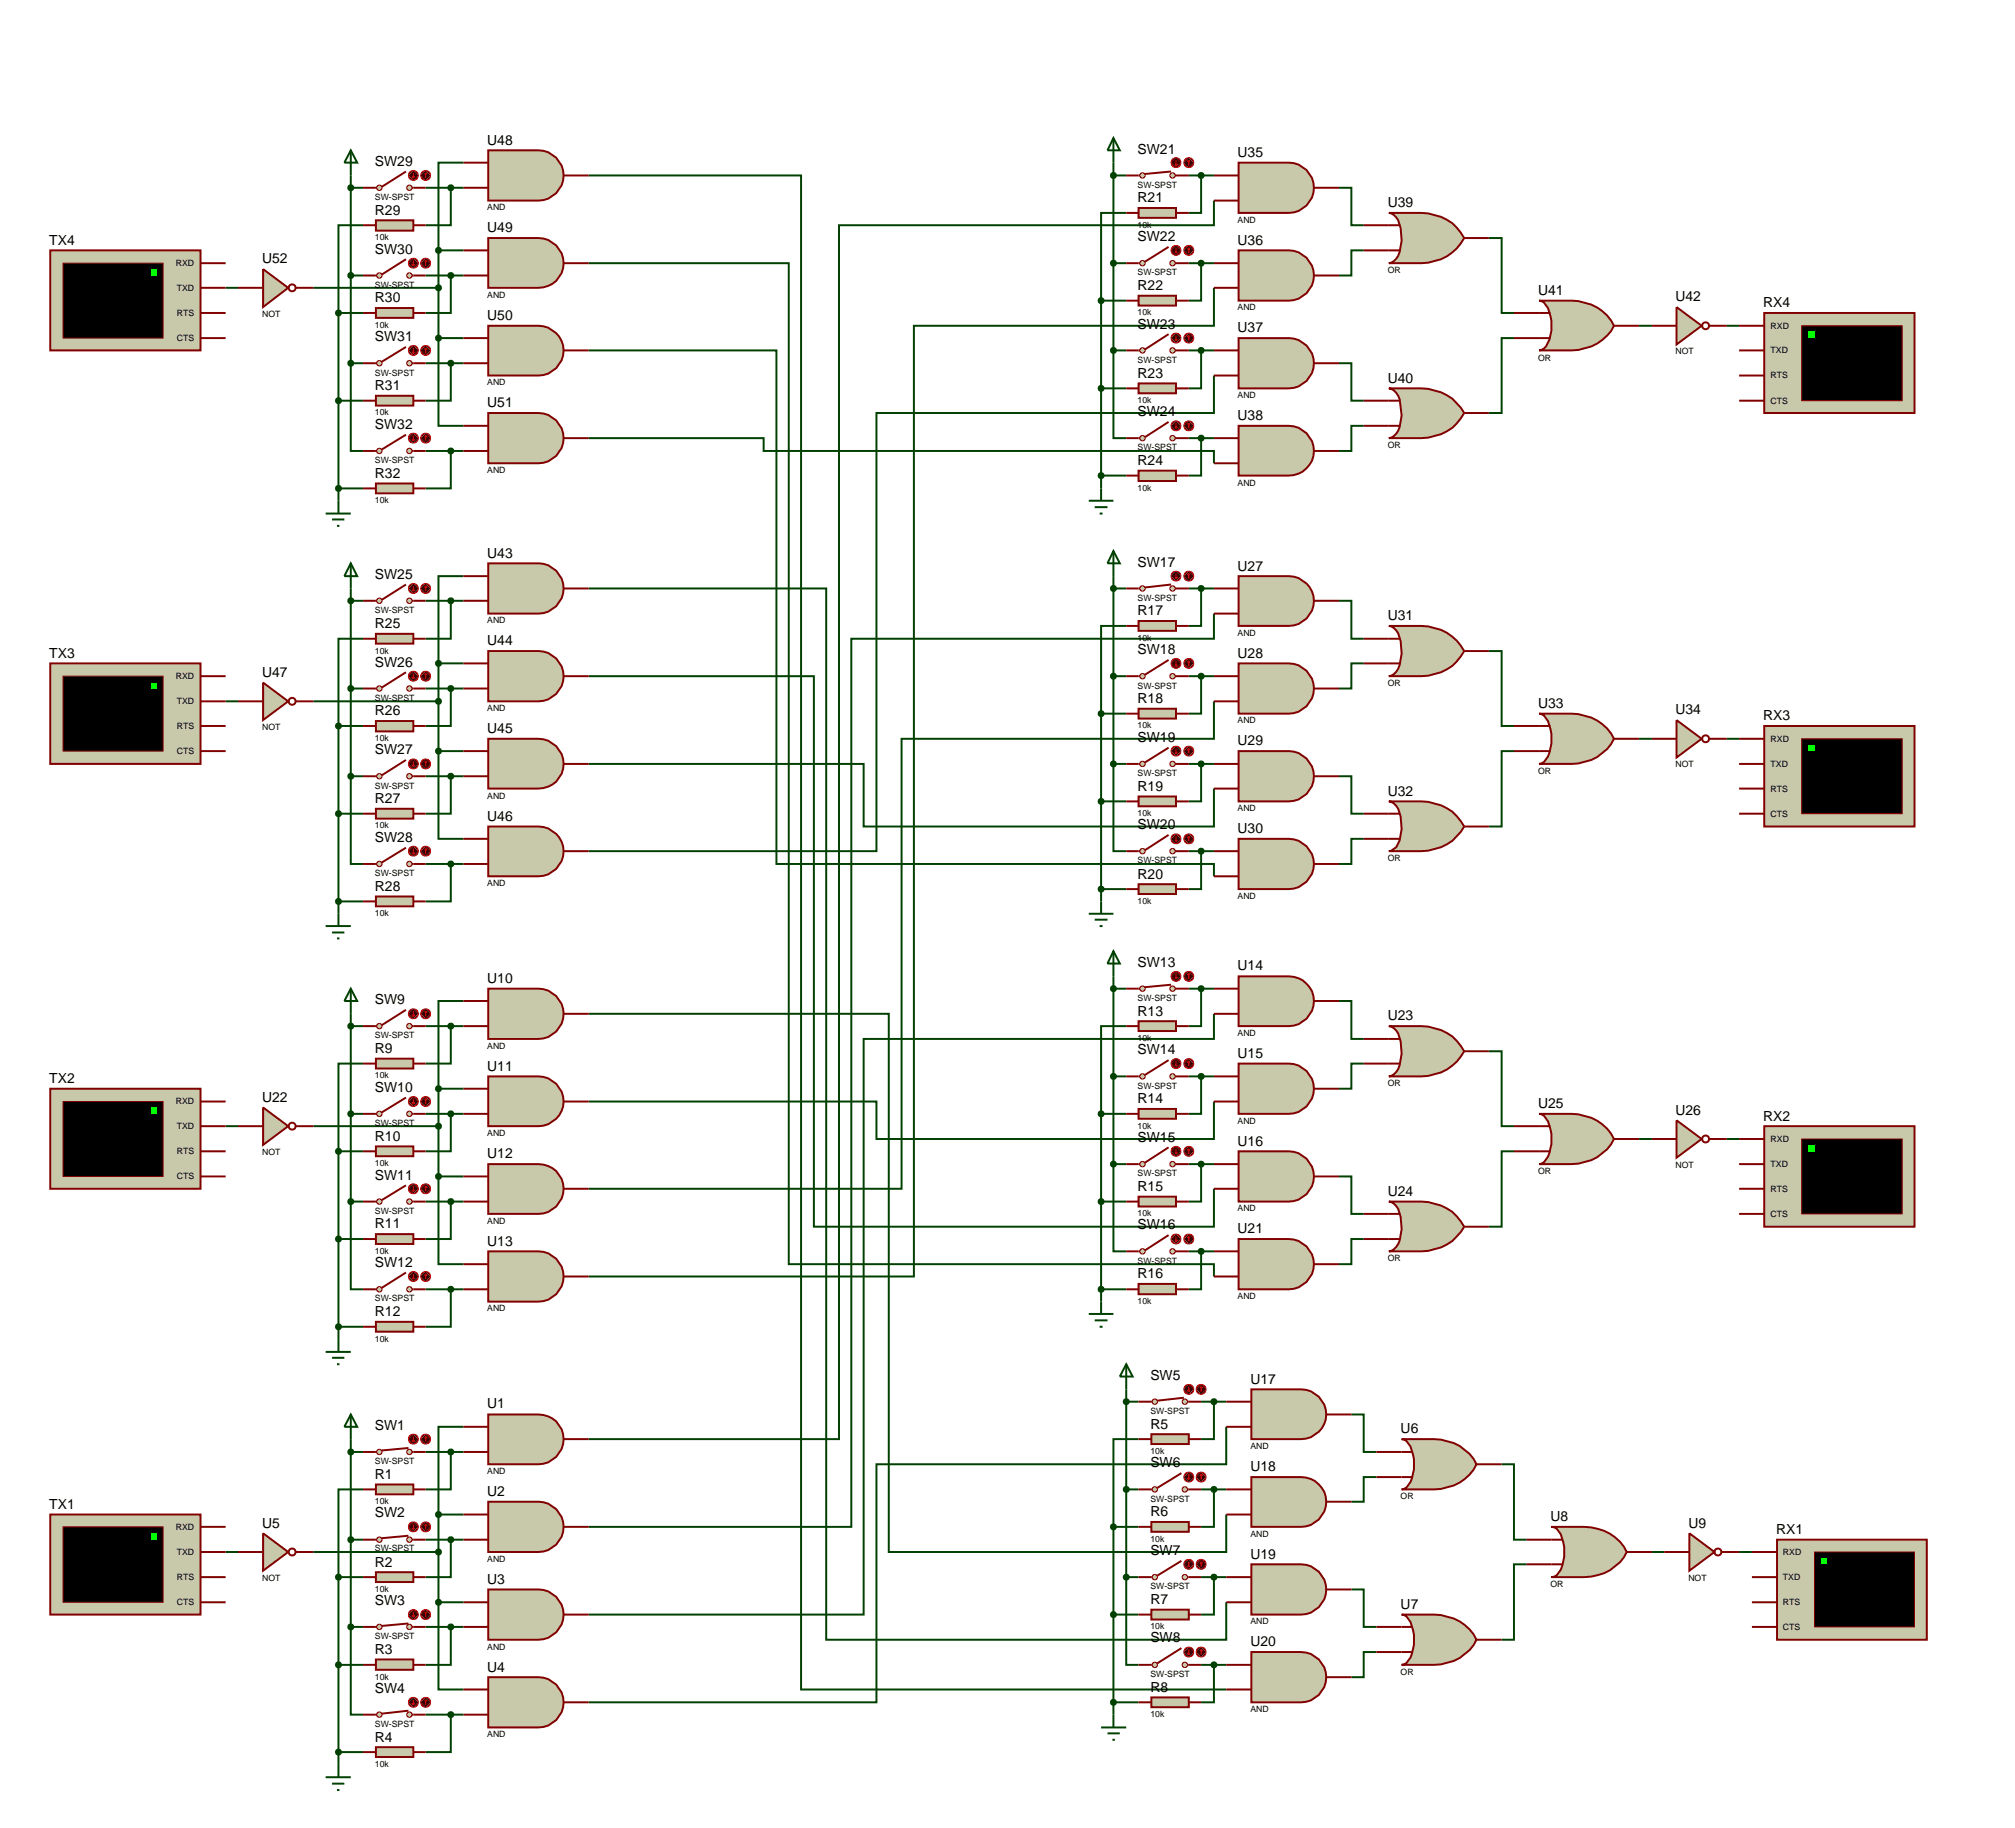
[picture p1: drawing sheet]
<svg xmlns="http://www.w3.org/2000/svg" width="409mm" height="371mm" viewBox="0 0 409 371" stroke-linecap="round" stroke-linejoin="round" font-family="sans-serif">
<defs><g id="words">
<g font-size="2.8">
<text x="98.9" y="29.4">U48</text>
<text x="76.1" y="33.7">SW29</text>
<text x="230.9" y="31.2">SW21</text>
<text x="251.2" y="31.9">U35</text>
<text x="230.9" y="41.1">R21</text>
<text x="76.1" y="43.6">R29</text>
<text x="98.9" y="47.2">U49</text>
<text x="281.7" y="42.1">U39</text>
<text x="10" y="49.7">TX4</text>
<text x="53.2" y="53.5">U52</text>
<text x="76.1" y="51.5">SW30</text>
<text x="230.9" y="49">SW22</text>
<text x="251.2" y="49.7">U36</text>
<text x="230.9" y="58.9">R22</text>
<text x="312.2" y="59.9">U41</text>
<text x="76.1" y="61.4">R30</text>
<text x="98.9" y="65">U50</text>
<text x="340.1" y="61.2">U42</text>
<text x="357.9" y="62.4">RX4</text>
<text x="76.1" y="69.3">SW31</text>
<text x="230.9" y="66.7">SW23</text>
<text x="251.2" y="67.5">U37</text>
<text x="230.9" y="76.7">R23</text>
<text x="281.7" y="77.7">U40</text>
<text x="76.1" y="79.2">R31</text>
<text x="98.9" y="82.7">U51</text>
<text x="76.1" y="87.1">SW32</text>
<text x="230.9" y="84.5">SW24</text>
<text x="251.2" y="85.3">U38</text>
<text x="230.9" y="94.4">R24</text>
<text x="76.1" y="97">R32</text>
<text x="98.9" y="113.2">U43</text>
<text x="76.1" y="117.5">SW25</text>
<text x="230.9" y="115">SW17</text>
<text x="251.2" y="115.8">U27</text>
<text x="230.9" y="124.9">R17</text>
<text x="281.7" y="125.9">U31</text>
<text x="76.1" y="127.5">R25</text>
<text x="98.9" y="131">U44</text>
<text x="10" y="133.5">TX3</text>
<text x="53.2" y="137.4">U47</text>
<text x="76.1" y="135.3">SW26</text>
<text x="230.9" y="132.8">SW18</text>
<text x="251.2" y="133.5">U28</text>
<text x="230.9" y="142.7">R18</text>
<text x="312.2" y="143.7">U33</text>
<text x="76.1" y="145.2">R26</text>
<text x="98.9" y="148.8">U45</text>
<text x="340.1" y="145">U34</text>
<text x="357.9" y="146.2">RX3</text>
<text x="76.1" y="153.1">SW27</text>
<text x="230.9" y="150.6">SW19</text>
<text x="251.2" y="151.3">U29</text>
<text x="230.9" y="160.5">R19</text>
<text x="281.7" y="161.5">U32</text>
<text x="76.1" y="163">R27</text>
<text x="98.9" y="166.6">U46</text>
<text x="76.1" y="170.9">SW28</text>
<text x="230.9" y="168.3">SW20</text>
<text x="251.2" y="169.1">U30</text>
<text x="230.9" y="178.3">R20</text>
<text x="76.1" y="180.8">R28</text>
<text x="230.9" y="196.2">SW13</text>
<text x="251.2" y="196.9">U14</text>
<text x="76.1" y="203.8">SW9</text>
<text x="98.9" y="199.5">U10</text>
<text x="230.9" y="206.1">R13</text>
<text x="281.7" y="207.1">U23</text>
<text x="76.1" y="213.7">R9</text>
<text x="230.9" y="214">SW14</text>
<text x="251.2" y="214.7">U15</text>
<text x="10" y="219.8">TX2</text>
<text x="76.1" y="221.6">SW10</text>
<text x="98.9" y="217.3">U11</text>
<text x="53.2" y="223.6">U22</text>
<text x="230.9" y="223.9">R14</text>
<text x="312.2" y="224.9">U25</text>
<text x="340.1" y="226.2">U26</text>
<text x="357.9" y="227.4">RX2</text>
<text x="76.1" y="231.5">R10</text>
<text x="230.9" y="231.7">SW15</text>
<text x="251.2" y="232.5">U16</text>
<text x="76.1" y="239.4">SW11</text>
<text x="98.9" y="235">U12</text>
<text x="230.9" y="241.7">R15</text>
<text x="281.7" y="242.7">U24</text>
<text x="76.1" y="249.3">R11</text>
<text x="230.9" y="249.5">SW16</text>
<text x="251.2" y="250.3">U21</text>
<text x="76.1" y="257.1">SW12</text>
<text x="98.9" y="252.8">U13</text>
<text x="230.9" y="259.4">R16</text>
<text x="76.1" y="267.1">R12</text>
<text x="233.5" y="280">SW5</text>
<text x="253.8" y="280.8">U17</text>
<text x="98.9" y="285.8">U1</text>
<text x="76.1" y="290.2">SW1</text>
<text x="233.5" y="289.9">R5</text>
<text x="284.3" y="290.9">U6</text>
<text x="233.5" y="297.8">SW6</text>
<text x="253.8" y="298.5">U18</text>
<text x="76.1" y="300.1">R1</text>
<text x="98.9" y="303.6">U2</text>
<text x="10" y="306.2">TX1</text>
<text x="53.2" y="310">U5</text>
<text x="76.1" y="307.9">SW2</text>
<text x="233.5" y="307.7">R6</text>
<text x="314.7" y="308.7">U8</text>
<text x="342.7" y="310">U9</text>
<text x="360.5" y="311.2">RX1</text>
<text x="76.1" y="317.9">R2</text>
<text x="233.5" y="315.6">SW7</text>
<text x="253.8" y="316.3">U19</text>
<text x="98.9" y="321.4">U3</text>
<text x="76.1" y="325.7">SW3</text>
<text x="233.5" y="325.5">R7</text>
<text x="284.3" y="326.5">U7</text>
<text x="76.1" y="335.6">R3</text>
<text x="233.5" y="333.3">SW8</text>
<text x="253.8" y="334.1">U20</text>
<text x="98.9" y="339.2">U4</text>
<text x="76.1" y="343.5">SW4</text>
<text x="233.5" y="343.3">R8</text>
<text x="76.1" y="353.4">R4</text>
</g>
<g font-size="1.8">
<text x="76.1" y="40.6">SW-SPST</text>
<text x="230.9" y="38.1">SW-SPST</text>
<text x="98.9" y="42.7">AND</text>
<text x="230.9" y="46.2">10k</text>
<text x="251.2" y="45.2">AND</text>
<text x="35.7" y="54">RXD</text>
<text x="76.1" y="48.8">10k</text>
<text x="35.9" y="59">TXD</text>
<text x="76.1" y="58.4">SW-SPST</text>
<text x="230.9" y="55.9">SW-SPST</text>
<text x="281.7" y="55.4">OR</text>
<text x="35.9" y="64.1">RTS</text>
<text x="53.2" y="64.3">NOT</text>
<text x="98.9" y="60.5">AND</text>
<text x="230.9" y="64">10k</text>
<text x="251.2" y="63">AND</text>
<text x="35.9" y="69.2">CTS</text>
<text x="76.1" y="66.5">10k</text>
<text x="340.1" y="71.9">NOT</text>
<text x="359.4" y="66.7">RXD</text>
<text x="359.4" y="71.7">TXD</text>
<text x="76.1" y="76.2">SW-SPST</text>
<text x="230.9" y="73.6">SW-SPST</text>
<text x="312.2" y="73.2">OR</text>
<text x="359.4" y="76.8">RTS</text>
<text x="98.9" y="78.2">AND</text>
<text x="230.9" y="81.8">10k</text>
<text x="251.2" y="80.8">AND</text>
<text x="359.4" y="81.9">CTS</text>
<text x="76.1" y="84.3">10k</text>
<text x="76.1" y="94">SW-SPST</text>
<text x="98.9" y="96">AND</text>
<text x="230.9" y="91.4">SW-SPST</text>
<text x="281.7" y="90.9">OR</text>
<text x="230.9" y="99.6">10k</text>
<text x="251.2" y="98.6">AND</text>
<text x="76.1" y="102.1">10k</text>
<text x="76.1" y="124.4">SW-SPST</text>
<text x="230.9" y="121.9">SW-SPST</text>
<text x="98.9" y="126.5">AND</text>
<text x="230.9" y="130">10k</text>
<text x="251.2" y="129">AND</text>
<text x="35.7" y="137.8">RXD</text>
<text x="76.1" y="132.6">10k</text>
<text x="35.9" y="142.9">TXD</text>
<text x="76.1" y="142.2">SW-SPST</text>
<text x="230.9" y="139.7">SW-SPST</text>
<text x="281.7" y="139.2">OR</text>
<text x="35.9" y="147.9">RTS</text>
<text x="53.2" y="148.1">NOT</text>
<text x="98.9" y="144.3">AND</text>
<text x="230.9" y="147.8">10k</text>
<text x="251.2" y="146.8">AND</text>
<text x="35.9" y="153">CTS</text>
<text x="76.1" y="150.4">10k</text>
<text x="340.1" y="155.7">NOT</text>
<text x="359.4" y="150.5">RXD</text>
<text x="359.4" y="155.6">TXD</text>
<text x="76.1" y="160">SW-SPST</text>
<text x="230.9" y="157.5">SW-SPST</text>
<text x="312.2" y="157">OR</text>
<text x="359.4" y="160.6">RTS</text>
<text x="98.9" y="162.1">AND</text>
<text x="230.9" y="165.6">10k</text>
<text x="251.2" y="164.6">AND</text>
<text x="359.4" y="165.7">CTS</text>
<text x="76.1" y="168.1">10k</text>
<text x="76.1" y="177.8">SW-SPST</text>
<text x="98.9" y="179.8">AND</text>
<text x="230.9" y="175.2">SW-SPST</text>
<text x="281.7" y="174.8">OR</text>
<text x="76.1" y="185.9">10k</text>
<text x="230.9" y="183.4">10k</text>
<text x="251.2" y="182.4">AND</text>
<text x="230.9" y="203.1">SW-SPST</text>
<text x="76.1" y="210.7">SW-SPST</text>
<text x="98.9" y="212.8">AND</text>
<text x="230.9" y="211.2">10k</text>
<text x="251.2" y="210.2">AND</text>
<text x="76.1" y="218.8">10k</text>
<text x="230.9" y="220.9">SW-SPST</text>
<text x="281.7" y="220.4">OR</text>
<text x="35.7" y="224.1">RXD</text>
<text x="251.2" y="228">AND</text>
<text x="35.9" y="229.1">TXD</text>
<text x="76.1" y="228.5">SW-SPST</text>
<text x="98.9" y="230.5">AND</text>
<text x="230.9" y="229">10k</text>
<text x="359.4" y="231.7">RXD</text>
<text x="35.9" y="234.2">RTS</text>
<text x="35.9" y="239.3">CTS</text>
<text x="53.2" y="234.3">NOT</text>
<text x="76.1" y="236.6">10k</text>
<text x="230.9" y="238.6">SW-SPST</text>
<text x="312.2" y="238.2">OR</text>
<text x="340.1" y="236.9">NOT</text>
<text x="359.4" y="236.8">TXD</text>
<text x="251.2" y="245.8">AND</text>
<text x="359.4" y="241.8">RTS</text>
<text x="76.1" y="246.3">SW-SPST</text>
<text x="98.9" y="248.3">AND</text>
<text x="230.9" y="246.8">10k</text>
<text x="359.4" y="246.9">CTS</text>
<text x="76.1" y="254.4">10k</text>
<text x="230.9" y="256.4">SW-SPST</text>
<text x="281.7" y="255.9">OR</text>
<text x="76.1" y="264">SW-SPST</text>
<text x="251.2" y="263.6">AND</text>
<text x="98.9" y="266.1">AND</text>
<text x="230.9" y="264.6">10k</text>
<text x="76.1" y="272.2">10k</text>
<text x="233.5" y="286.9">SW-SPST</text>
<text x="253.8" y="294">AND</text>
<text x="76.1" y="297.1">SW-SPST</text>
<text x="98.9" y="299.1">AND</text>
<text x="233.5" y="295">10k</text>
<text x="76.1" y="305.2">10k</text>
<text x="233.5" y="304.7">SW-SPST</text>
<text x="284.3" y="304.2">OR</text>
<text x="35.7" y="310.4">RXD</text>
<text x="253.8" y="311.8">AND</text>
<text x="35.9" y="315.5">TXD</text>
<text x="76.1" y="314.8">SW-SPST</text>
<text x="98.9" y="316.9">AND</text>
<text x="233.5" y="312.8">10k</text>
<text x="361.9" y="315.5">RXD</text>
<text x="35.9" y="320.6">RTS</text>
<text x="53.2" y="320.7">NOT</text>
<text x="76.1" y="323">10k</text>
<text x="233.5" y="322.5">SW-SPST</text>
<text x="314.7" y="322">OR</text>
<text x="342.7" y="320.7">NOT</text>
<text x="361.9" y="320.6">TXD</text>
<text x="35.9" y="325.7">CTS</text>
<text x="253.8" y="329.6">AND</text>
<text x="361.9" y="325.7">RTS</text>
<text x="76.1" y="332.6">SW-SPST</text>
<text x="98.9" y="334.7">AND</text>
<text x="233.5" y="330.6">10k</text>
<text x="361.9" y="330.7">CTS</text>
<text x="76.1" y="340.8">10k</text>
<text x="233.5" y="340.2">SW-SPST</text>
<text x="284.3" y="339.8">OR</text>
<text x="253.8" y="347.4">AND</text>
<text x="76.1" y="350.4">SW-SPST</text>
<text x="98.9" y="352.5">AND</text>
<text x="233.5" y="348.4">10k</text>
<text x="76.1" y="358.5">10k</text>
</g>
</g></defs>
<g fill="none" stroke="#004000" stroke-width=".4">
<path d="M71.2 35.6v38.1M71.2 38.1h2.5M86.4 38.1h7.7M91.5 38.1v7.6h-5.1M94.1 33h-5.1v17.8M119.5 35.6h43.1v307.2h86.3M226 33v38.1M226 35.6h2.6M241.3 35.6h5.1M243.8 35.6v7.6h-2.5M271.8 38.1h2.5v7.6h2.5M45.8 58.4h2.5"/>
<path d="M63.6 58.4h25.4M71.2 55.9h2.5M73.7 45.7h-5v17.8M86.4 55.9h7.7M89 50.8v17.8M89 50.8h5.1M91.5 55.9v7.6h-5.1M119.5 53.4h40.6v203.1h86.3v2.5M226 53.4h2.6M228.6 43.2h-5.1v17.8M241.3 53.4h5.1M243.8 53.4v7.6h-2.5"/>
<path d="M246.4 40.7v5h-76.1v246.3h-50.8M246.4 58.4v7.7h-60.9v192.9h-66M276.8 50.8h-2.5v5.1h-2.5M302.2 48.3h2.6v15.2h2.5M68.7 63.5v38.1M68.7 63.5h5M71.2 73.7v17.8h2.5M71.2 73.7h2.5M86.4 73.7h7.7M89 68.6v17.8h5.1M89 68.6h5.1M91.5 73.7v7.6h-5.1"/>
<path d="M119.5 71.1h38.1v104.2h88.8v2.5M223.5 61v38.1M223.5 78.8h5.1M223.5 61h5.1M226 71.1v17.8h2.6M226 71.1h2.6M241.3 71.1h5.1M243.8 71.1v7.7h-2.5M246.4 76.2v7.6h-68.5v88.9h-58.4M271.8 73.7h2.5v7.6h2.5M307.3 68.6h-2.5v15.2h-2.6M332.7 66.1h2.6"/>
<path d="M350.5 66.1h2.5M68.7 81.3h5M68.7 99.1h5M86.4 91.5h7.7M91.5 91.5v7.6h-5.1M119.5 88.9h35.5v2.6h91.4v2.5M223.5 96.5h5.1M241.3 88.9h5.1M243.8 88.9v7.6h-2.5M276.8 86.4h-2.5v5.1h-2.5M71.2 119.4v38.1M94.1 116.9h-5.1v17.7"/>
<path d="M119.5 119.4h48.2v213.3h81.2v-7.6M226 116.9v38.1M226 119.4h2.6M241.3 119.4h5.1M243.8 119.4v7.6h-2.5M71.2 139.7h2.5M71.2 121.9h2.5M73.7 129.6h-5v17.7M86.4 139.7h7.7M86.4 121.9h7.7M89 134.6v17.8M89 134.6h5.1"/>
<path d="M91.5 139.7v7.6h-5.1M91.5 121.9v7.7h-5.1M119.5 137.2h45.7v111.7h81.2v-7.7M226 137.2h2.6M228.6 127h-5.1v17.8M241.3 137.2h5.1M243.8 137.2v7.6h-2.5M246.4 124.5v5.1h-73.6v180.2h-53.3M271.8 121.9h2.5v7.7h2.5M276.8 134.6h-2.5v5.1h-2.5M302.2 132.1h2.6v15.2h2.5M45.8 142.3h2.5"/>
<path d="M63.6 142.3h25.4M68.7 147.3v38.1M68.7 147.3h5M71.2 157.5v17.8h2.5M71.2 157.5h2.5M86.4 157.5h7.7M89 152.4v17.8h5.1M89 152.4h5.1M91.5 157.5v7.6h-5.1M119.5 155h55.8v12.7h71.1v-7.7M223.5 144.8v38.1M223.5 144.8h5.1"/>
<path d="M226 155v17.7h2.6M226 155h2.6M241.3 155h5.1M243.8 155v7.6h-2.5M246.4 142.3v7.6h-63.4v91.3h-63.5M271.8 157.5h2.5v7.6h2.5M307.3 152.4h-2.5v15.3h-2.6M332.7 149.9h2.6M350.5 149.9h2.5M68.7 165.1h5M86.4 175.3h7.7M91.5 175.3v7.6h-5.1"/>
<path d="M223.5 162.6h5.1M241.3 172.7h5.1M243.8 172.7v7.7h-2.5M276.8 170.2h-2.5v5.1h-2.5M68.7 182.9h5M223.5 180.4h5.1M226 198.1v38.1M71.2 205.7v38.1M71.2 208.2h2.5M73.7 215.8h-5v17.8M86.4 208.2h7.7M91.5 208.2v7.6h-5.1"/>
<path d="M94.1 203.1h-5.1v17.8M119.5 205.7h60.9v109.2h68.5v-7.6M226 200.6h2.6M226 218.4h2.6M228.6 208.2h-5.1v17.8M241.3 200.6h5.1M241.3 218.4h5.1M243.8 200.6v7.6h-2.5M243.8 218.4v7.6h-2.5M246.4 205.7v5.1h-71.1v116.8h-55.8M271.8 203.1h2.5v7.7h2.5M276.8 215.8h-2.5v5.1h-2.5"/>
<path d="M302.2 213.3h2.6v15.2h2.5M45.8 228.5h2.5M63.6 228.5h25.4M68.7 233.6v38.1M68.7 233.6h5M71.2 226h2.5M86.4 226h7.7M89 238.7v17.8h5.1M89 220.9v17.8M89 220.9h5.1M89 238.7h5.1M91.5 226v7.6h-5.1"/>
<path d="M119.5 223.5h58.4v7.6h68.5v-7.6M223.5 226h5.1M223.5 226v38.1M226 236.2v17.7h2.6M226 236.2h2.6M241.3 236.2h5.1M243.8 236.2v7.6h-2.5M271.8 238.7h2.5v7.6h2.5M307.3 233.6h-2.5v15.3h-2.6M332.7 231.1h2.6M350.5 231.1h2.5M68.7 251.4h5"/>
<path d="M71.2 243.8v17.8h2.5M71.2 243.8h2.5M86.4 243.8h7.7M91.5 243.8v7.6h-5.1M223.5 243.8h5.1M241.3 253.9h5.1M243.8 253.9v7.7h-2.5M276.8 251.4h-2.5v5.1h-2.5M68.7 269.2h5M86.4 261.6h7.7M91.5 261.6v7.6h-5.1M223.5 261.6h5.1"/>
<path d="M71.2 292v38.1M71.2 294.6h2.5M86.4 294.6h7.7M91.5 294.6v7.6h-5.1M94.1 289.5h-5.1v17.8M228.6 284.4h2.5M228.6 281.9v38.1M231.1 292h-5.1v17.8M243.8 284.4h5.1M246.4 284.4v7.6h-2.6M248.9 289.5v7.6h-71v48.3h-58.4M274.3 287h2.5v7.6h2.6"/>
<path d="M279.4 299.7h-2.6v5h-2.5M304.8 297.1h2.5v15.3h2.6M45.8 314.9h2.5M63.6 314.9h25.4M71.2 312.4h2.5M73.7 302.2h-5v17.8M86.4 312.4h7.7M89 307.3h5.1M89 307.3v17.8M91.5 312.4v7.6h-5.1M226 309.8h5.1M226 309.8v38.1"/>
<path d="M228.6 302.2h2.5M243.8 302.2h5.1M246.4 302.2v7.6h-2.6M309.9 317.4h-2.6v15.3h-2.5M335.3 314.9h2.5M353 314.9h2.6M68.7 337.8h5M68.7 320h5M68.7 320v38.1M71.2 330.1v17.8h2.5M71.2 330.1h2.5M86.4 330.1h7.7"/>
<path d="M89 325.1v17.7h5.1M89 325.1h5.1M91.5 330.1v7.7h-5.1M226 327.6h5.1M228.6 320v17.8h2.5M228.6 320h2.5M243.8 337.8h5.1M243.8 320h5.1M246.4 320v7.6h-2.6M246.4 337.8v7.6h-2.6M274.3 322.5h2.5v7.6h2.6M279.4 335.2h-2.6v5.1h-2.5"/>
<path d="M68.7 355.5h5M86.4 347.9h7.7M91.5 347.9v7.6h-5.1M226 345.4h5.1"/>
</g>
<path d="M99.1 287h10.2a5.1 5.1 0 0 1 5.1 5 5.1 5.1 0 0 1-5.1 5.1h-10.2z" fill="#c8c8aa" stroke="#800000" stroke-width=".4"/>
<path d="M94.1 289.5h5M94.1 294.6h5M114.4 292h5.1" fill="none" stroke="#800000" stroke-width=".4"/>
<path d="M99.1 304.7h10.2a5.1 5.1 0 0 1 5.1 5.1 5.1 5.1 0 0 1-5.1 5.1h-10.2z" fill="#c8c8aa" stroke="#800000" stroke-width=".4"/>
<path d="M94.1 307.3h5M94.1 312.4h5M114.4 309.8h5.1" fill="none" stroke="#800000" stroke-width=".4"/>
<path d="M99.1 322.5h10.2a5.1 5.1 0 0 1 5.1 5.1 5.1 5.1 0 0 1-5.1 5.1h-10.2z" fill="#c8c8aa" stroke="#800000" stroke-width=".4"/>
<path d="M94.1 325.1h5M94.1 330.1h5M114.4 327.6h5.1" fill="none" stroke="#800000" stroke-width=".4"/>
<path d="M99.1 340.3h10.2a5.1 5.1 0 0 1 5.1 5.1 5.1 5.1 0 0 1-5.1 5.1h-10.2z" fill="#c8c8aa" stroke="#800000" stroke-width=".4"/>
<path d="M94.1 342.8h5M94.1 347.9h5M114.4 345.4h5.1" fill="none" stroke="#800000" stroke-width=".4"/>
<path d="M254 281.9h10.1a5.1 5.1 0 0 1 5.1 5 5.1 5.1 0 0 1-5.1 5.1h-10.1z" fill="#c8c8aa" stroke="#800000" stroke-width=".4"/>
<path d="M248.9 284.4h5.1M248.9 289.5h5.1M269.2 287h5.1" fill="none" stroke="#800000" stroke-width=".4"/>
<path d="M254 299.7h10.1a5.1 5.1 0 0 1 5.1 5 5.1 5.1 0 0 1-5.1 5.1h-10.1z" fill="#c8c8aa" stroke="#800000" stroke-width=".4"/>
<path d="M248.9 302.2h5.1M248.9 307.3h5.1M269.2 304.7h5.1" fill="none" stroke="#800000" stroke-width=".4"/>
<path d="M254 317.4h10.1a5.1 5.1 0 0 1 5.1 5.1 5.1 5.1 0 0 1-5.1 5.1h-10.1z" fill="#c8c8aa" stroke="#800000" stroke-width=".4"/>
<path d="M248.9 320h5.1M248.9 325.1h5.1M269.2 322.5h5.1" fill="none" stroke="#800000" stroke-width=".4"/>
<path d="M254 335.2h10.1a5.1 5.1 0 0 1 5.1 5.1 5.1 5.1 0 0 1-5.1 5.1h-10.1z" fill="#c8c8aa" stroke="#800000" stroke-width=".4"/>
<path d="M248.9 337.8h5.1M248.9 342.8h5.1M269.2 340.3h5.1" fill="none" stroke="#800000" stroke-width=".4"/>
<path d="M360.7 312.4h30.4v20.3h-30.4z" fill="#c8c8aa" stroke="#800000" stroke-width=".4"/>
<path d="M368.3 314.9h20.3v15.2h-20.3z" fill="#000" stroke="#800000" stroke-width=".2"/>
<path d="M369.6 316.2h1.2v1.2h-1.2z" fill="#0f0"/>
<path d="M355.6 314.9h5.1M355.6 325.1h5.1M355.6 320h5.1M355.6 330.1h5.1" fill="none" stroke="#800000" stroke-width=".4"/>
<path d="M88.7 306.9l.3-.1-.5 .5zM89 306.8l.4 .2 .1 .3zM89 307.8l.5-.5-.2 .4zM88.5 307.3l.5 .5-.4-.2z" fill="#004000" stroke="#004000" stroke-width=".4"/>
<path d="M89 306.8l.5 .5-.5 .5-.5-.5z" fill="#004000"/>
<path d="M88.6 324.8l.4-.2-.5 .5zM89 324.6l.3 .1 .2 .4zM89.5 325.1l-.1 .3-.4 .2zM88.5 325.1l.5 .5-.4-.2z" fill="#004000" stroke="#004000" stroke-width=".4"/>
<path d="M88.5 325.1l.5-.5 .5 .5-.5 .5z" fill="#004000"/>
<path d="M10.2 307.3h30.5v20.3h-30.5z" fill="#c8c8aa" stroke="#800000" stroke-width=".4"/>
<path d="M12.8 309.8h20.3v15.3h-20.3z" fill="#000" stroke="#800000" stroke-width=".2"/>
<path d="M30.6 311.1h1.2v1.3h-1.2z" fill="#0f0"/>
<path d="M40.7 309.8h5.1M40.7 314.9h5.1M40.7 320h5.1M40.7 325.1h5.1" fill="none" stroke="#800000" stroke-width=".4"/>
<path d="M53.4 311.1l5.1 3.8-5.1 3.8z" fill="#c8c8aa" stroke="#800000" stroke-width=".4"/>
<g fill="none" stroke="#800000" stroke-width=".4">
<path d="M48.3 314.9h5.1M60 314.9h3.6"/>
<circle cx="59.3" cy="314.9" r=".7"/>
</g>
<path d="M88.6 314.6l.4-.2-.5 .5zM89 314.4l.4 .2 .1 .3zM89 315.4l.5-.5-.2 .4zM88.5 314.9l.5 .5-.4-.2z" fill="#004000" stroke="#004000" stroke-width=".4"/>
<path d="M88.5 314.9l.5-.5 .5 .5-.5 .5z" fill="#004000"/>
<g fill="#c8c8aa" stroke="#800000" stroke-width=".3">
<path d="M82.8 294.2l.3-.1-.5 .5zM83.1 294.1l.4 .2 .1 .3zM83.6 294.6l-.1 .3-.4 .2zM82.6 294.6l.5 .5-.3-.1z"/>
<path d="M76.7 294.2l.3-.1-.5 .5zM77 294.1l.4 .2 .1 .3zM77.5 294.6l-.1 .3-.4 .2zM76.5 294.6l.5 .5-.3-.1z"/>
</g>
<g fill="#c8c8aa">
<path d="M83.1 294.1l.5 .5-.5 .5-.5-.5z"/>
<path d="M76.5 294.6l.5-.5 .5 .5-.5 .5z"/>
</g>
<path d="M73.7 294.6h2.8M82.9 293.8l-5.4 .5M83.6 294.6h2.8" fill="none" stroke="#800000" stroke-width=".4"/>
<path d="M83.2 291.3l.7-.3-1 1zM83.9 291a.94 .94 0 0 1 1 1zM84.9 292a.94 .94 0 0 1-1 1zM82.9 292l1 1a.94 .94 0 0 1-1-1z" fill="#400000" stroke="#f00" stroke-width=".2"/>
<path d="M82.9 292l1-1 1 1-1 1z" fill="#400000"/>
<path d="M83.6 292.3l.3 .2M83.9 291.5v1M84.2 292.3l-.3 .2" fill="none" stroke="#f00" stroke-width=".2"/>
<path d="M85.7 291.3l.7-.3-1 1zM86.4 291a.94 .94 0 0 1 1 1zM87.4 292a.94 .94 0 0 1-1 1zM85.4 292l1 1a.94 .94 0 0 1-1-1z" fill="#400000" stroke="#f00" stroke-width=".2"/>
<path d="M85.4 292l1-1 1 1-1 1z" fill="#400000"/>
<path d="M86.4 291.5l-.2 .3M86.4 291.5l.3 .3M86.4 291.5v1" fill="none" stroke="#f00" stroke-width=".2"/>
<g fill="#c8c8aa" stroke="#800000" stroke-width=".3">
<path d="M82.8 312l.3-.1-.5 .5zM83.1 311.9l.4 .2 .1 .3zM83.6 312.4l-.1 .3-.4 .2zM82.6 312.4l.5 .5-.4-.2z"/>
<path d="M76.6 312.1l.4-.2-.5 .5zM77 311.9l.4 .2 .1 .3zM77.5 312.4l-.1 .3-.4 .2zM76.5 312.4l.5 .5-.4-.2z"/>
</g>
<g fill="#c8c8aa">
<path d="M82.6 312.4l.5-.5 .5 .5-.5 .5z"/>
<path d="M76.5 312.4l.5-.5 .5 .5-.5 .5z"/>
</g>
<path d="M73.7 312.4h2.8M82.9 311.6l-5.4 .5M83.6 312.4h2.8" fill="none" stroke="#800000" stroke-width=".4"/>
<path d="M83.2 309.1l.7-.3-1 1zM83.9 308.8a.94 .94 0 0 1 1 1zM84.9 309.8a.94 .94 0 0 1-1 1zM82.9 309.8l1 1a.94 .94 0 0 1-1-1z" fill="#400000" stroke="#f00" stroke-width=".2"/>
<path d="M82.9 309.8l1-1 1 1-1 1z" fill="#400000"/>
<path d="M83.6 310.1l.3 .2M83.9 309.3v1M84.2 310.1l-.3 .2" fill="none" stroke="#f00" stroke-width=".2"/>
<path d="M85.7 309.1l.7-.3-1 1zM86.4 308.8a.94 .94 0 0 1 1 1zM86.4 310.8l1-1a.94 .94 0 0 1-1 1zM85.4 309.8l1 1a.94 .94 0 0 1-1-1z" fill="#400000" stroke="#f00" stroke-width=".2"/>
<path d="M85.4 309.8l1-1 1 1-1 1z" fill="#400000"/>
<path d="M86.4 309.3l-.2 .3M86.4 309.3l.3 .3M86.4 309.3v1" fill="none" stroke="#f00" stroke-width=".2"/>
<g fill="#c8c8aa" stroke="#800000" stroke-width=".3">
<path d="M82.7 329.8l.4-.2-.5 .5zM83.1 329.6l.4 .2 .1 .3zM83.6 330.1l-.1 .3-.4 .2zM82.6 330.1l.5 .5-.4-.2z"/>
<path d="M76.6 329.8l.4-.2-.5 .5zM77 329.6l.4 .2 .1 .3zM77.5 330.1l-.1 .3-.4 .2zM76.5 330.1l.5 .5-.3-.1z"/>
</g>
<g fill="#c8c8aa">
<path d="M82.6 330.1l.5-.5 .5 .5-.5 .5z"/>
<path d="M76.5 330.1l.5-.5 .5 .5-.5 .5z"/>
</g>
<path d="M73.7 330.1h2.8M82.9 329.4l-5.4 .5M83.6 330.1h2.8" fill="none" stroke="#800000" stroke-width=".4"/>
<path d="M83.2 326.9l.7-.3-1 1zM83.9 326.6a.94 .94 0 0 1 1 1zM84.9 327.6a.94 .94 0 0 1-1 1zM82.9 327.6l1 1a.94 .94 0 0 1-1-1z" fill="#400000" stroke="#f00" stroke-width=".2"/>
<path d="M83.9 326.6l1 1-1 1-1-1z" fill="#400000"/>
<path d="M83.6 327.8l.3 .3M83.9 327.1v1M84.2 327.8l-.3 .3" fill="none" stroke="#f00" stroke-width=".2"/>
<path d="M85.7 326.9l.7-.3-1 1zM86.4 326.6a.94 .94 0 0 1 1 1zM86.4 328.6l1-1a.94 .94 0 0 1-1 1zM85.4 327.6l1 1a.94 .94 0 0 1-1-1z" fill="#400000" stroke="#f00" stroke-width=".2"/>
<path d="M86.4 326.6l1 1-1 1-1-1z" fill="#400000"/>
<path d="M86.4 327.1l-.2 .2M86.4 327.1l.3 .2M86.4 327.1v1" fill="none" stroke="#f00" stroke-width=".2"/>
<g fill="#c8c8aa" stroke="#800000" stroke-width=".3">
<path d="M82.7 347.6l.4-.2-.5 .5zM83.1 347.4l.4 .2 .1 .3zM83.6 347.9l-.1 .3-.4 .2zM82.6 347.9l.5 .5-.4-.2z"/>
<path d="M76.6 347.6l.4-.2-.5 .5zM77 347.4l.4 .2 .1 .3zM77.5 347.9l-.1 .3-.4 .2zM76.5 347.9l.5 .5-.4-.2z"/>
</g>
<g fill="#c8c8aa">
<path d="M82.6 347.9l.5-.5 .5 .5-.5 .5z"/>
<path d="M76.5 347.9l.5-.5 .5 .5-.5 .5z"/>
</g>
<path d="M73.7 347.9h2.8M82.9 347.1l-5.4 .6M83.6 347.9h2.8" fill="none" stroke="#800000" stroke-width=".4"/>
<path d="M83.2 344.7l.7-.3-1 1zM83.9 344.4a.94 .94 0 0 1 1 1zM84.9 345.4a.94 .94 0 0 1-1 1zM82.9 345.4l1 1a.94 .94 0 0 1-1-1z" fill="#400000" stroke="#f00" stroke-width=".2"/>
<path d="M83.9 344.4l1 1-1 1-1-1z" fill="#400000"/>
<path d="M83.6 345.6l.3 .3M83.9 344.9v1M84.2 345.6l-.3 .3" fill="none" stroke="#f00" stroke-width=".2"/>
<path d="M85.7 344.7l.7-.3-1 1zM86.4 344.4a.94 .94 0 0 1 1 1zM86.4 346.4l1-1a.94 .94 0 0 1-1 1zM85.4 345.4l1 1a.94 .94 0 0 1-1-1z" fill="#400000" stroke="#f00" stroke-width=".2"/>
<path d="M86.4 344.4l1 1-1 1-1-1z" fill="#400000"/>
<path d="M86.4 344.9l-.2 .2M86.4 344.9l.3 .2M86.4 344.9v1" fill="none" stroke="#f00" stroke-width=".2"/>
<path d="M70.8 329.8l.4-.2-.5 .5zM71.2 329.6l.3 .1 .2 .4zM71.7 330.1l-.1 .3-.4 .2zM70.7 330.1l.5 .5-.3-.1z" fill="#004000" stroke="#004000" stroke-width=".4"/>
<path d="M70.7 330.1l.5-.5 .5 .5-.5 .5z" fill="#004000"/>
<path d="M70.8 312.1l.4-.2-.5 .5zM71.2 311.9l.4 .2 .1 .3zM71.7 312.4l-.1 .3-.4 .2zM70.7 312.4l.5 .5-.4-.2z" fill="#004000" stroke="#004000" stroke-width=".4"/>
<path d="M70.7 312.4l.5-.5 .5 .5-.5 .5z" fill="#004000"/>
<path d="M76.3 301.2h7.6v2h-7.6z" fill="#c8c8aa" stroke="#800000" stroke-width=".4"/>
<path d="M73.7 302.2h2.6M83.9 302.2h2.5" fill="none" stroke="#800000" stroke-width=".4"/>
<path d="M76.3 319h7.6v2h-7.6z" fill="#c8c8aa" stroke="#800000" stroke-width=".4"/>
<path d="M73.7 320h2.6M83.9 320h2.5" fill="none" stroke="#800000" stroke-width=".4"/>
<path d="M76.3 336.7h7.6v2.1h-7.6z" fill="#c8c8aa" stroke="#800000" stroke-width=".4"/>
<path d="M73.7 337.8h2.6M83.9 337.8h2.5" fill="none" stroke="#800000" stroke-width=".4"/>
<path d="M76.3 354.5h7.6v2h-7.6z" fill="#c8c8aa" stroke="#800000" stroke-width=".4"/>
<path d="M73.7 355.5h2.6M83.9 355.5h2.5" fill="none" stroke="#800000" stroke-width=".4"/>
<path d="M91.2 347.5l.3-.1-.5 .5zM91.5 347.4l.3 .1 .2 .4zM92 347.9l-.1 .3-.4 .2zM91 347.9l.5 .5-.4-.2z" fill="#004000" stroke="#004000" stroke-width=".4"/>
<path d="M91.5 347.4l.5 .5-.5 .5-.5-.5z" fill="#004000"/>
<path d="M91.2 329.7l.3-.1-.5 .5zM91.5 329.6l.3 .1 .2 .4zM92 330.1l-.1 .3-.4 .2zM91 330.1l.5 .5-.4-.2z" fill="#004000" stroke="#004000" stroke-width=".4"/>
<path d="M91.5 329.6l.5 .5-.5 .5-.5-.5z" fill="#004000"/>
<path d="M91.2 312l.3-.1-.5 .5zM91.5 311.9l.3 .1 .2 .4zM92 312.4l-.1 .3-.4 .2zM91 312.4l.5 .5-.4-.2z" fill="#004000" stroke="#004000" stroke-width=".4"/>
<path d="M91.5 311.9l.5 .5-.5 .5-.5-.5z" fill="#004000"/>
<path d="M91.2 294.2l.3-.1-.5 .5zM91.5 294.1l.4 .2 .1 .3zM92 294.6l-.2 .4-.3 .1zM91 294.6l.5 .5-.3-.1z" fill="#004000" stroke="#004000" stroke-width=".4"/>
<path d="M91.5 294.1l.5 .5-.5 .5-.5-.5z" fill="#004000"/>
<path d="M68.3 337.5l.4-.2-.5 .5zM68.7 337.3l.3 .1 .2 .4zM69.2 337.8l-.2 .4-.3 .1zM68.2 337.8l.5 .5-.4-.2z" fill="#004000" stroke="#004000" stroke-width=".4"/>
<path d="M68.2 337.8l.5-.5 .5 .5-.5 .5z" fill="#004000"/>
<path d="M68.4 319.6l.3-.1-.5 .5zM68.7 319.5l.3 .1 .2 .4zM69.2 320l-.2 .4-.3 .1zM68.2 320l.5 .5-.3-.1z" fill="#004000" stroke="#004000" stroke-width=".4"/>
<path d="M68.7 319.5l.5 .5-.5 .5-.5-.5z" fill="#004000"/>
<path d="M71.2 287l1.3 2.5h-2.6zM71.2 287v5" fill="none" stroke="#004000" stroke-width=".4"/>
<path d="M70.9 294.2l.3-.1-.5 .5zM71.2 294.1l.4 .2 .1 .3zM71.7 294.6l-.1 .3-.4 .2zM70.7 294.6l.5 .5-.3-.1z" fill="#004000" stroke="#004000" stroke-width=".4"/>
<path d="M70.7 294.6l.5-.5 .5 .5-.5 .5z" fill="#004000"/>
<path d="M68.7 358.1v2.5M66.1 360.6h5.1M67.4 361.9h2.5M68.4 363.2h.5" fill="none" stroke="#004000" stroke-width=".4"/>
<path d="M68.3 355.2l.4-.2-.5 .5zM68.7 355l.3 .1 .2 .4zM69.2 355.5l-.2 .4-.3 .1zM68.2 355.5l.5 .5-.4-.2z" fill="#004000" stroke="#004000" stroke-width=".4"/>
<path d="M68.2 355.5l.5-.5 .5 .5-.5 .5z" fill="#004000"/>
<g fill="#c8c8aa" stroke="#800000" stroke-width=".3">
<path d="M240.1 284.1l.4-.2-.5 .5zM240.5 283.9l.3 .1 .2 .4zM240.5 284.9l.5-.5-.1 .3zM240 284.4l.5 .5-.4-.2z"/>
<path d="M234 284.1l.4-.2-.5 .5zM234.4 283.9l.3 .1 .2 .4zM234.9 284.4l-.1 .3-.4 .2zM233.9 284.4l.5 .5-.4-.2z"/>
</g>
<g fill="#c8c8aa">
<path d="M240 284.4l.5-.5 .5 .5-.5 .5z"/>
<path d="M233.9 284.4l.5-.5 .5 .5-.5 .5z"/>
</g>
<path d="M231.1 284.4h2.8M240.3 283.6l-5.4 .6M241 284.4h2.8" fill="none" stroke="#800000" stroke-width=".4"/>
<path d="M240.6 281.2l.7-.3-1 1zM241.3 280.9a.94 .94 0 0 1 1 1zM241.3 282.9l1-1a.94 .94 0 0 1-1 1zM240.3 281.9l1 1a.94 .94 0 0 1-1-1z" fill="#400000" stroke="#f00" stroke-width=".2"/>
<path d="M240.3 281.9l1-1 1 1-1 1z" fill="#400000"/>
<path d="M241 282.1l.3 .3M241.3 281.4v1M241.5 282.1l-.2 .3" fill="none" stroke="#f00" stroke-width=".2"/>
<path d="M243.1 281.2l.7-.3-1 1zM243.8 280.9a.94 .94 0 0 1 1 1zM243.8 282.9l1-1a.94 .94 0 0 1-1 1zM242.8 281.9l1 1a.94 .94 0 0 1-1-1z" fill="#400000" stroke="#f00" stroke-width=".2"/>
<path d="M243.8 280.9l1 1-1 1-1-1z" fill="#400000"/>
<path d="M243.8 281.4l-.2 .2M243.8 281.4l.3 .2M243.8 281.4v1" fill="none" stroke="#f00" stroke-width=".2"/>
<g fill="#c8c8aa" stroke="#800000" stroke-width=".3">
<path d="M240.1 301.9l.4-.2-.5 .5zM240.5 301.7l.4 .2 .1 .3zM240.5 302.7l.5-.5-.2 .4zM240 302.2l.5 .5-.4-.2z"/>
<path d="M234 301.9l.4-.2-.5 .5zM234.4 301.7l.4 .2 .1 .3zM234.9 302.2l-.2 .4-.3 .1zM233.9 302.2l.5 .5-.4-.2z"/>
</g>
<g fill="#c8c8aa">
<path d="M240 302.2l.5-.5 .5 .5-.5 .5z"/>
<path d="M234.4 301.7l.5 .5-.5 .5-.5-.5z"/>
</g>
<path d="M239.8 298.9l-4.9 3M231.1 302.2h2.8M241 302.2h2.8" fill="none" stroke="#800000" stroke-width=".4"/>
<path d="M240.6 299l.7-.3-1 1zM241.3 298.7a.94 .94 0 0 1 1 1zM241.3 300.7l1-1a.94 .94 0 0 1-1 1zM240.3 299.7l1 1a.94 .94 0 0 1-1-1z" fill="#400000" stroke="#f00" stroke-width=".2"/>
<path d="M240.3 299.7l1-1 1 1-1 1z" fill="#400000"/>
<path d="M241 299.9l.3 .3M241.3 299.1v1.1M241.5 299.9l-.2 .3" fill="none" stroke="#f00" stroke-width=".2"/>
<path d="M243.1 299l.7-.3-1 1zM243.8 298.7a.94 .94 0 0 1 1 1zM244.8 299.7a.94 .94 0 0 1-1 1zM242.8 299.7l1 1a.94 .94 0 0 1-1-1z" fill="#400000" stroke="#f00" stroke-width=".2"/>
<path d="M242.8 299.7l1-1 1 1-1 1z" fill="#400000"/>
<path d="M243.8 299.1l-.2 .3M243.8 299.1l.3 .3M243.8 299.1v1.1" fill="none" stroke="#f00" stroke-width=".2"/>
<g fill="#c8c8aa" stroke="#800000" stroke-width=".3">
<path d="M240.2 319.6l.3-.1-.5 .5zM240.5 319.5l.4 .2 .1 .3zM240.5 320.5l.5-.5-.2 .4zM240 320l.5 .5-.4-.2z"/>
<path d="M234.1 319.6l.3-.1-.5 .5zM234.4 319.5l.4 .2 .1 .3zM234.9 320l-.2 .4-.3 .1zM233.9 320l.5 .5-.4-.2z"/>
</g>
<g fill="#c8c8aa">
<path d="M240.5 319.5l.5 .5-.5 .5-.5-.5z"/>
<path d="M234.4 319.5l.5 .5-.5 .5-.5-.5z"/>
</g>
<path d="M239.8 316.7l-4.9 3M231.1 320h2.8M241 320h2.8" fill="none" stroke="#800000" stroke-width=".4"/>
<path d="M240.6 316.7l.7-.3-1 1zM241.3 316.4a.94 .94 0 0 1 1 1zM241.3 318.4l1-1a.94 .94 0 0 1-1 1zM240.3 317.4l1 1a.94 .94 0 0 1-1-1z" fill="#400000" stroke="#f00" stroke-width=".2"/>
<path d="M240.3 317.4l1-1 1 1-1 1z" fill="#400000"/>
<path d="M241 317.7l.3 .2M241.3 316.9v1M241.5 317.7l-.2 .2" fill="none" stroke="#f00" stroke-width=".2"/>
<path d="M243.1 316.7l.7-.3-1 1zM243.8 316.4a.94 .94 0 0 1 1 1zM244.8 317.4a.94 .94 0 0 1-1 1zM242.8 317.4l1 1a.94 .94 0 0 1-1-1z" fill="#400000" stroke="#f00" stroke-width=".2"/>
<path d="M242.8 317.4l1-1 1 1-1 1z" fill="#400000"/>
<path d="M243.8 316.9l-.2 .3M243.8 316.9l.3 .3M243.8 316.9v1" fill="none" stroke="#f00" stroke-width=".2"/>
<g fill="#c8c8aa" stroke="#800000" stroke-width=".3">
<path d="M240.1 337.5l.4-.2-.5 .5zM240.5 337.3l.3 .1 .2 .4zM240.5 338.3l.5-.5-.1 .3zM240 337.8l.5 .5-.4-.2z"/>
<path d="M234 337.5l.4-.2-.5 .5zM234.4 337.3l.3 .1 .2 .4zM234.9 337.8l-.1 .3-.4 .2zM233.9 337.8l.5 .5-.4-.2z"/>
</g>
<g fill="#c8c8aa">
<path d="M240.5 337.3l.5 .5-.5 .5-.5-.5z"/>
<path d="M234.4 337.3l.5 .5-.5 .5-.5-.5z"/>
</g>
<path d="M231.1 337.8h2.8M239.8 334.4l-4.9 3.1M241 337.8h2.8" fill="none" stroke="#800000" stroke-width=".4"/>
<path d="M240.6 334.5l.7-.3-1 1zM241.3 334.2a.94 .94 0 0 1 1 1zM241.3 336.2l1-1a.94 .94 0 0 1-1 1zM240.3 335.2l1 1a.94 .94 0 0 1-1-1z" fill="#400000" stroke="#f00" stroke-width=".2"/>
<path d="M240.3 335.2l1-1 1 1-1 1z" fill="#400000"/>
<path d="M241 335.5l.3 .2M241.3 334.7v1M241.5 335.5l-.2 .2" fill="none" stroke="#f00" stroke-width=".2"/>
<path d="M243.1 334.5l.7-.3-1 1zM243.8 334.2a.94 .94 0 0 1 1 1zM244.8 335.2a.94 .94 0 0 1-1 1zM242.8 335.2l1 1a.94 .94 0 0 1-1-1z" fill="#400000" stroke="#f00" stroke-width=".2"/>
<path d="M242.8 335.2l1-1 1 1-1 1z" fill="#400000"/>
<path d="M243.8 334.7l-.2 .3M243.8 334.7l.3 .3M243.8 334.7v1" fill="none" stroke="#f00" stroke-width=".2"/>
<path d="M233.7 291h7.6v2h-7.6z" fill="#c8c8aa" stroke="#800000" stroke-width=".4"/>
<path d="M231.1 292h2.6M241.3 292h2.5" fill="none" stroke="#800000" stroke-width=".4"/>
<path d="M233.7 308.8h7.6v2h-7.6z" fill="#c8c8aa" stroke="#800000" stroke-width=".4"/>
<path d="M231.1 309.8h2.6M241.3 309.8h2.5" fill="none" stroke="#800000" stroke-width=".4"/>
<path d="M233.7 326.6h7.6v2h-7.6z" fill="#c8c8aa" stroke="#800000" stroke-width=".4"/>
<path d="M231.1 327.6h2.6M241.3 327.6h2.5" fill="none" stroke="#800000" stroke-width=".4"/>
<path d="M233.7 344.4h7.6v2h-7.6z" fill="#c8c8aa" stroke="#800000" stroke-width=".4"/>
<path d="M231.1 345.4h2.6M241.3 345.4h2.5" fill="none" stroke="#800000" stroke-width=".4"/>
<path d="M246 284.1l.4-.2-.5 .5zM246.4 283.9l.3 .1 .2 .4zM246.4 284.9l.5-.5-.1 .3zM245.9 284.4l.5 .5-.4-.2z" fill="#004000" stroke="#004000" stroke-width=".4"/>
<path d="M245.9 284.4l.5-.5 .5 .5-.5 .5z" fill="#004000"/>
<path d="M246 301.9l.4-.2-.5 .5zM246.4 301.7l.4 .2 .1 .3zM246.4 302.7l.5-.5-.2 .4zM245.9 302.2l.5 .5-.3-.1z" fill="#004000" stroke="#004000" stroke-width=".4"/>
<path d="M245.9 302.2l.5-.5 .5 .5-.5 .5z" fill="#004000"/>
<path d="M246.1 319.6l.3-.1-.5 .5zM246.4 319.5l.4 .2 .1 .3zM246.4 320.5l.5-.5-.2 .4zM245.9 320l.5 .5-.3-.1z" fill="#004000" stroke="#004000" stroke-width=".4"/>
<path d="M246.4 319.5l.5 .5-.5 .5-.5-.5z" fill="#004000"/>
<path d="M246 337.5l.4-.2-.5 .5zM246.4 337.3l.3 .1 .2 .4zM246.9 337.8l-.1 .3-.4 .2zM245.9 337.8l.5 .5-.4-.2z" fill="#004000" stroke="#004000" stroke-width=".4"/>
<path d="M245.9 337.8l.5-.5 .5 .5-.5 .5z" fill="#004000"/>
<path d="M228.2 301.9l.4-.2-.5 .5zM228.6 301.7l.4 .2 .1 .3zM229.1 302.2l-.1 .3-.4 .2zM228.1 302.2l.5 .5-.4-.2z" fill="#004000" stroke="#004000" stroke-width=".4"/>
<path d="M228.6 301.7l.5 .5-.5 .5-.5-.5z" fill="#004000"/>
<path d="M228.3 319.6l.3-.1-.5 .5zM228.6 319.5l.4 .2 .1 .3zM229.1 320l-.1 .3-.4 .2zM228.1 320l.5 .5-.4-.2z" fill="#004000" stroke="#004000" stroke-width=".4"/>
<path d="M228.6 319.5l.5 .5-.5 .5-.5-.5z" fill="#004000"/>
<path d="M225.6 327.3l.4-.2-.5 .5zM226 327.1l.4 .2 .1 .3zM226.5 327.6l-.1 .3-.4 .2zM225.5 327.6l.5 .5-.4-.2z" fill="#004000" stroke="#004000" stroke-width=".4"/>
<path d="M226 327.1l.5 .5-.5 .5-.5-.5z" fill="#004000"/>
<path d="M225.6 309.5l.4-.2-.5 .5zM226 309.3l.4 .2 .1 .3zM226.5 309.8l-.1 .3-.4 .2zM225.5 309.8l.5 .5-.4-.2z" fill="#004000" stroke="#004000" stroke-width=".4"/>
<path d="M226 309.3l.5 .5-.5 .5-.5-.5z" fill="#004000"/>
<path d="M223.5 350.5h5.1M224.8 351.7h2.5M225.8 353h.5M226 347.9v2.6" fill="none" stroke="#004000" stroke-width=".4"/>
<path d="M225.7 345l.3-.1-.5 .5zM226 344.9l.4 .2 .1 .3zM226.5 345.4l-.1 .3-.4 .2zM225.5 345.4l.5 .5-.4-.2z" fill="#004000" stroke="#004000" stroke-width=".4"/>
<path d="M226 344.9l.5 .5-.5 .5-.5-.5z" fill="#004000"/>
<path d="M228.6 276.8l1.3 2.5h-2.6zM228.6 276.8v5.1" fill="none" stroke="#004000" stroke-width=".4"/>
<path d="M228.2 284.1l.4-.2-.5 .5zM228.6 283.9l.4 .2 .1 .3zM229.1 284.4l-.1 .3-.4 .2zM228.1 284.4l.5 .5-.4-.2z" fill="#004000" stroke="#004000" stroke-width=".4"/>
<path d="M228.1 284.4l.5-.5 .5 .5-.5 .5z" fill="#004000"/>
<path d="M284.5 292h6.6a9.3 9.3 0 0 1 8.6 5.1 9.3 9.3 0 0 1-8.6 5.1h-6.6a2.52 2.52 0 0 0 2.1-2.3 8.9 8.9 0 0 0-.3-6.4l-.8-1.1z" fill="#c8c8aa" stroke="#800000" stroke-width=".4"/>
<path d="M279.4 294.6h7.3M279.4 299.7h7.3M299.7 297.1h5.1" fill="none" stroke="#800000" stroke-width=".4"/>
<path d="M284.5 327.6h6.6a9.3 9.3 0 0 1 8.6 5.1 9.3 9.3 0 0 1-8.6 5.1h-6.6a2.52 2.52 0 0 0 2.1-2.3 8.9 8.9 0 0 0-.3-6.4l-.8-1.1z" fill="#c8c8aa" stroke="#800000" stroke-width=".4"/>
<path d="M279.4 330.1h7.3M279.4 335.2h7.3M299.7 332.7h5.1" fill="none" stroke="#800000" stroke-width=".4"/>
<path d="M314.9 309.8h6.6a9.4 9.4 0 0 1 8.7 5.1 9.4 9.4 0 0 1-8.7 5.1h-6.6a2.48 2.48 0 0 0 2.2-2.3 8.9 8.9 0 0 0-.3-6.4l-.8-1.1-.5-.3z" fill="#c8c8aa" stroke="#800000" stroke-width=".4"/>
<path d="M309.9 312.4h7.3M309.9 317.4h7.3M330.2 314.9h5.1" fill="none" stroke="#800000" stroke-width=".4"/>
<path d="M342.9 311.1l5.1 3.8-5.1 3.8z" fill="#c8c8aa" stroke="#800000" stroke-width=".4"/>
<g fill="none" stroke="#800000" stroke-width=".4">
<path d="M337.8 314.9h5.1M349.5 314.9h3.5"/>
<circle cx="348.7" cy="314.9" r=".7"/>
</g>
<path d="M99.1 200.6h10.2a5.1 5.1 0 0 1 5.1 5.1 5.1 5.1 0 0 1-5.1 5.1h-10.2z" fill="#c8c8aa" stroke="#800000" stroke-width=".4"/>
<path d="M94.1 203.1h5M94.1 208.2h5M114.4 205.7h5.1" fill="none" stroke="#800000" stroke-width=".4"/>
<path d="M99.1 218.4h10.2a5.1 5.1 0 0 1 5.1 5 5.1 5.1 0 0 1-5.1 5.1h-10.2z" fill="#c8c8aa" stroke="#800000" stroke-width=".4"/>
<path d="M94.1 220.9h5M94.1 226h5M114.4 223.5h5.1" fill="none" stroke="#800000" stroke-width=".4"/>
<path d="M99.1 236.2h10.2a5.1 5.1 0 0 1 5.1 5 5.1 5.1 0 0 1-5.1 5.1h-10.2z" fill="#c8c8aa" stroke="#800000" stroke-width=".4"/>
<path d="M94.1 238.7h5M94.1 243.8h5M114.4 241.2h5.1" fill="none" stroke="#800000" stroke-width=".4"/>
<path d="M99.1 253.9h10.2a5.1 5.1 0 0 1 5.1 5.1 5.1 5.1 0 0 1-5.1 5.1h-10.2z" fill="#c8c8aa" stroke="#800000" stroke-width=".4"/>
<path d="M94.1 256.5h5M114.4 259h5.1M94.1 261.6h5" fill="none" stroke="#800000" stroke-width=".4"/>
<path d="M88.7 220.5l.3-.1-.5 .5zM89 220.4l.3 .1 .2 .4zM89 221.4l.5-.5-.1 .3zM88.5 220.9l.5 .5-.4-.2z" fill="#004000" stroke="#004000" stroke-width=".4"/>
<path d="M89 220.4l.5 .5-.5 .5-.5-.5z" fill="#004000"/>
<path d="M88.6 238.4l.4-.2-.5 .5zM89 238.2l.4 .2 .1 .3zM89 239.2l.5-.5-.2 .4zM88.5 238.7l.5 .5-.3-.1z" fill="#004000" stroke="#004000" stroke-width=".4"/>
<path d="M89 238.2l.5 .5-.5 .5-.5-.5z" fill="#004000"/>
<path d="M10.2 220.9h30.5v20.3h-30.5z" fill="#c8c8aa" stroke="#800000" stroke-width=".4"/>
<path d="M12.8 223.5h20.3v15.2h-20.3z" fill="#000" stroke="#800000" stroke-width=".2"/>
<path d="M30.6 224.7h1.2v1.3h-1.2z" fill="#0f0"/>
<path d="M40.7 223.5h5.1M40.7 233.6h5.1M40.7 228.5h5.1M40.7 238.7h5.1" fill="none" stroke="#800000" stroke-width=".4"/>
<path d="M53.4 224.7l5.1 3.8-5.1 3.8z" fill="#c8c8aa" stroke="#800000" stroke-width=".4"/>
<g fill="none" stroke="#800000" stroke-width=".4">
<path d="M48.3 228.5h5.1M60 228.5h3.6"/>
<circle cx="59.3" cy="228.5" r=".7"/>
</g>
<path d="M88.7 228.1l.3-.1-.5 .5zM89 228l.3 .1 .2 .4zM89.5 228.5l-.2 .4-.3 .1zM88.5 228.5l.5 .5-.4-.2z" fill="#004000" stroke="#004000" stroke-width=".4"/>
<path d="M89 228l.5 .5-.5 .5-.5-.5z" fill="#004000"/>
<g fill="#c8c8aa" stroke="#800000" stroke-width=".3">
<path d="M82.8 207.8l.3-.1-.5 .5zM83.1 207.7l.3 .1 .2 .4zM83.6 208.2l-.1 .3-.4 .2zM82.6 208.2l.5 .5-.4-.2z"/>
<path d="M76.6 207.9l.4-.2-.5 .5zM77 207.7l.3 .1 .2 .4zM77.5 208.2l-.1 .3-.4 .2zM76.5 208.2l.5 .5-.4-.2z"/>
</g>
<g fill="#c8c8aa">
<path d="M83.1 207.7l.5 .5-.5 .5-.5-.5z"/>
<path d="M76.5 208.2l.5-.5 .5 .5-.5 .5z"/>
</g>
<path d="M73.7 208.2h2.8M82.4 204.9l-4.9 3.1M83.6 208.2h2.8" fill="none" stroke="#800000" stroke-width=".4"/>
<path d="M83.2 205l.7-.3-1 1zM83.9 204.7a.94 .94 0 0 1 1 1zM83.9 206.7l1-1a.94 .94 0 0 1-1 1zM82.9 205.7l1 1a.94 .94 0 0 1-1-1z" fill="#400000" stroke="#f00" stroke-width=".2"/>
<path d="M83.9 204.7l1 1-1 1-1-1z" fill="#400000"/>
<path d="M83.6 205.9l.3 .3M83.9 205.2v1M84.2 205.9l-.3 .3" fill="none" stroke="#f00" stroke-width=".2"/>
<path d="M85.7 205l.7-.3-1 1zM86.4 204.7a.94 .94 0 0 1 1 1zM86.4 206.7l1-1a.94 .94 0 0 1-1 1zM85.4 205.7l1 1a.94 .94 0 0 1-1-1z" fill="#400000" stroke="#f00" stroke-width=".2"/>
<path d="M86.4 204.7l1 1-1 1-1-1z" fill="#400000"/>
<path d="M86.4 205.2l-.2 .2M86.4 205.2l.3 .2M86.4 205.2v1" fill="none" stroke="#f00" stroke-width=".2"/>
<g fill="#c8c8aa" stroke="#800000" stroke-width=".3">
<path d="M82.7 225.7l.4-.2-.5 .5zM83.1 225.5l.4 .2 .1 .3zM83.6 226l-.2 .4-.3 .1zM82.6 226l.5 .5-.3-.1z"/>
<path d="M76.6 225.7l.4-.2-.5 .5zM77 225.5l.4 .2 .1 .3zM77.5 226l-.2 .4-.3 .1zM76.5 226l.5 .5-.3-.1z"/>
</g>
<g fill="#c8c8aa">
<path d="M83.1 225.5l.5 .5-.5 .5-.5-.5z"/>
<path d="M76.5 226l.5-.5 .5 .5-.5 .5z"/>
</g>
<path d="M73.7 226h2.8M82.4 222.7l-4.9 3M83.6 226h2.8" fill="none" stroke="#800000" stroke-width=".4"/>
<path d="M83.2 222.8l.7-.3-1 1zM83.9 222.5a.94 .94 0 0 1 1 1zM84.9 223.5a.94 .94 0 0 1-1 1zM82.9 223.5l1 1a.94 .94 0 0 1-1-1z" fill="#400000" stroke="#f00" stroke-width=".2"/>
<path d="M82.9 223.5l1-1 1 1-1 1z" fill="#400000"/>
<path d="M83.6 223.7l.3 .3M83.9 222.9v1.1M84.2 223.7l-.3 .3" fill="none" stroke="#f00" stroke-width=".2"/>
<path d="M85.7 222.8l.7-.3-1 1zM86.4 222.5a.94 .94 0 0 1 1 1zM86.4 224.5l1-1a.94 .94 0 0 1-1 1zM85.4 223.5l1 1a.94 .94 0 0 1-1-1z" fill="#400000" stroke="#f00" stroke-width=".2"/>
<path d="M86.4 222.5l1 1-1 1-1-1z" fill="#400000"/>
<path d="M86.4 222.9l-.2 .3M86.4 222.9l.3 .3M86.4 222.9v1.1" fill="none" stroke="#f00" stroke-width=".2"/>
<g fill="#c8c8aa" stroke="#800000" stroke-width=".3">
<path d="M82.8 243.4l.3-.1-.5 .5zM83.1 243.3l.4 .2 .1 .3zM83.6 243.8l-.2 .4-.3 .1zM82.6 243.8l.5 .5-.3-.1z"/>
<path d="M76.6 243.5l.4-.2-.5 .5zM77 243.3l.4 .2 .1 .3zM77.5 243.8l-.2 .4-.3 .1zM76.5 243.8l.5 .5-.3-.1z"/>
</g>
<g fill="#c8c8aa">
<path d="M83.1 243.3l.5 .5-.5 .5-.5-.5z"/>
<path d="M76.5 243.8l.5-.5 .5 .5-.5 .5z"/>
</g>
<path d="M73.7 243.8h2.8M82.4 240.5l-4.9 3M83.6 243.8h2.8" fill="none" stroke="#800000" stroke-width=".4"/>
<path d="M83.2 240.5l.7-.3-1 1zM83.9 240.2a.94 .94 0 0 1 1 1zM84.9 241.2a.94 .94 0 0 1-1 1zM82.9 241.2l1 1a.94 .94 0 0 1-1-1z" fill="#400000" stroke="#f00" stroke-width=".2"/>
<path d="M82.9 241.2l1-1 1 1-1 1z" fill="#400000"/>
<path d="M83.6 241.5l.3 .2M83.9 240.7v1M84.2 241.5l-.3 .2" fill="none" stroke="#f00" stroke-width=".2"/>
<path d="M85.7 240.5l.7-.3-1 1zM86.4 240.2a.94 .94 0 0 1 1 1zM86.4 242.2l1-1a.94 .94 0 0 1-1 1zM85.4 241.2l1 1a.94 .94 0 0 1-1-1z" fill="#400000" stroke="#f00" stroke-width=".2"/>
<path d="M86.4 240.2l1 1-1 1-1-1z" fill="#400000"/>
<path d="M86.4 240.7l-.2 .3M86.4 240.7l.3 .3M86.4 240.7v1" fill="none" stroke="#f00" stroke-width=".2"/>
<g fill="#c8c8aa" stroke="#800000" stroke-width=".3">
<path d="M82.7 261.3l.4-.2-.5 .5zM83.1 261.1l.4 .2 .1 .3zM83.6 261.6l-.1 .3-.4 .2zM82.6 261.6l.5 .5-.4-.2z"/>
<path d="M76.6 261.3l.4-.2-.5 .5zM77 261.1l.4 .2 .1 .3zM77.5 261.6l-.1 .3-.4 .2zM76.5 261.6l.5 .5-.3-.1z"/>
</g>
<g fill="#c8c8aa">
<path d="M82.6 261.6l.5-.5 .5 .5-.5 .5z"/>
<path d="M76.5 261.6l.5-.5 .5 .5-.5 .5z"/>
</g>
<path d="M82.4 258.2l-4.9 3.1M73.7 261.6h2.8M83.6 261.6h2.8" fill="none" stroke="#800000" stroke-width=".4"/>
<path d="M83.2 258.3l.7-.3-1 1zM83.9 258a.94 .94 0 0 1 1 1zM84.9 259a.94 .94 0 0 1-1 1zM82.9 259l1 1a.94 .94 0 0 1-1-1z" fill="#400000" stroke="#f00" stroke-width=".2"/>
<path d="M82.9 259l1-1 1 1-1 1z" fill="#400000"/>
<path d="M83.6 259.3l.3 .2M83.9 258.5v1M84.2 259.3l-.3 .2" fill="none" stroke="#f00" stroke-width=".2"/>
<path d="M85.7 258.3l.7-.3-1 1zM86.4 258a.94 .94 0 0 1 1 1zM86.4 260l1-1a.94 .94 0 0 1-1 1zM85.4 259l1 1a.94 .94 0 0 1-1-1z" fill="#400000" stroke="#f00" stroke-width=".2"/>
<path d="M86.4 258l1 1-1 1-1-1z" fill="#400000"/>
<path d="M86.4 258.5l-.2 .3M86.4 258.5l.3 .3M86.4 258.5v1" fill="none" stroke="#f00" stroke-width=".2"/>
<path d="M70.8 243.5l.4-.2-.5 .5zM71.2 243.3l.4 .2 .1 .3zM71.2 244.3l.5-.5-.2 .4zM70.7 243.8l.5 .5-.3-.1z" fill="#004000" stroke="#004000" stroke-width=".4"/>
<path d="M70.7 243.8l.5-.5 .5 .5-.5 .5z" fill="#004000"/>
<path d="M70.8 225.7l.4-.2-.5 .5zM71.2 225.5l.4 .2 .1 .3zM71.2 226.5l.5-.5-.2 .4zM70.7 226l.5 .5-.3-.1z" fill="#004000" stroke="#004000" stroke-width=".4"/>
<path d="M70.7 226l.5-.5 .5 .5-.5 .5z" fill="#004000"/>
<path d="M76.3 214.8h7.6v2h-7.6z" fill="#c8c8aa" stroke="#800000" stroke-width=".4"/>
<path d="M73.7 215.8h2.6M83.9 215.8h2.5" fill="none" stroke="#800000" stroke-width=".4"/>
<path d="M76.3 232.6h7.6v2h-7.6z" fill="#c8c8aa" stroke="#800000" stroke-width=".4"/>
<path d="M73.7 233.6h2.6M83.9 233.6h2.5" fill="none" stroke="#800000" stroke-width=".4"/>
<path d="M76.3 250.4h7.6v2h-7.6z" fill="#c8c8aa" stroke="#800000" stroke-width=".4"/>
<path d="M73.7 251.4h2.6M83.9 251.4h2.5" fill="none" stroke="#800000" stroke-width=".4"/>
<path d="M76.3 268.2h7.6v2h-7.6z" fill="#c8c8aa" stroke="#800000" stroke-width=".4"/>
<path d="M73.7 269.2h2.6M83.9 269.2h2.5" fill="none" stroke="#800000" stroke-width=".4"/>
<path d="M91.1 261.3l.4-.2-.5 .5zM91.5 261.1l.3 .1 .2 .4zM92 261.6l-.1 .3-.4 .2zM91 261.6l.5 .5-.4-.2z" fill="#004000" stroke="#004000" stroke-width=".4"/>
<path d="M91 261.6l.5-.5 .5 .5-.5 .5z" fill="#004000"/>
<path d="M91.2 243.4l.3-.1-.5 .5zM91.5 243.3l.4 .2 .1 .3zM92 243.8l-.2 .4-.3 .1zM91 243.8l.5 .5-.3-.1z" fill="#004000" stroke="#004000" stroke-width=".4"/>
<path d="M91.5 243.3l.5 .5-.5 .5-.5-.5z" fill="#004000"/>
<path d="M91.1 225.7l.4-.2-.5 .5zM91.5 225.5l.4 .2 .1 .3zM92 226l-.2 .4-.3 .1zM91 226l.5 .5-.3-.1z" fill="#004000" stroke="#004000" stroke-width=".4"/>
<path d="M91.5 225.5l.5 .5-.5 .5-.5-.5z" fill="#004000"/>
<path d="M91.2 207.8l.3-.1-.5 .5zM91.5 207.7l.3 .1 .2 .4zM92 208.2l-.1 .3-.4 .2zM91 208.2l.5 .5-.4-.2z" fill="#004000" stroke="#004000" stroke-width=".4"/>
<path d="M91.5 207.7l.5 .5-.5 .5-.5-.5z" fill="#004000"/>
<path d="M68.3 251.1l.4-.2-.5 .5zM68.7 250.9l.3 .1 .2 .4zM69.2 251.4l-.2 .4-.3 .1zM68.2 251.4l.5 .5-.3-.1z" fill="#004000" stroke="#004000" stroke-width=".4"/>
<path d="M68.7 250.9l.5 .5-.5 .5-.5-.5z" fill="#004000"/>
<path d="M68.4 233.2l.3-.1-.5 .5zM68.7 233.1l.3 .1 .2 .4zM69.2 233.6l-.2 .4-.3 .1zM68.2 233.6l.5 .5-.4-.2z" fill="#004000" stroke="#004000" stroke-width=".4"/>
<path d="M68.7 233.1l.5 .5-.5 .5-.5-.5z" fill="#004000"/>
<path d="M71.2 200.6l1.3 2.5h-2.6zM71.2 200.6v5.1" fill="none" stroke="#004000" stroke-width=".4"/>
<path d="M70.8 207.9l.4-.2-.5 .5zM71.2 207.7l.3 .1 .2 .4zM71.2 208.7l.5-.5-.1 .3zM70.7 208.2l.5 .5-.4-.2z" fill="#004000" stroke="#004000" stroke-width=".4"/>
<path d="M70.7 208.2l.5-.5 .5 .5-.5 .5z" fill="#004000"/>
<path d="M66.1 274.3h5.1M67.4 275.5h2.5M68.4 276.8h.5M68.7 271.7v2.6" fill="none" stroke="#004000" stroke-width=".4"/>
<path d="M68.4 268.8l.3-.1-.5 .5zM68.7 268.7l.3 .1 .2 .4zM69.2 269.2l-.2 .4-.3 .1zM68.2 269.2l.5 .5-.3-.1z" fill="#004000" stroke="#004000" stroke-width=".4"/>
<path d="M68.7 268.7l.5 .5-.5 .5-.5-.5z" fill="#004000"/>
<path d="M251.4 198.1h10.2a5.1 5.1 0 0 1 5.1 5 5.1 5.1 0 0 1-5.1 5.1h-10.2z" fill="#c8c8aa" stroke="#800000" stroke-width=".4"/>
<path d="M246.4 200.6h5M246.4 205.7h5M266.7 203.1h5.1" fill="none" stroke="#800000" stroke-width=".4"/>
<path d="M251.4 215.8h10.2a5.1 5.1 0 0 1 5.1 5.1 5.1 5.1 0 0 1-5.1 5.1h-10.2z" fill="#c8c8aa" stroke="#800000" stroke-width=".4"/>
<path d="M246.4 218.4h5M246.4 223.5h5M266.7 220.9h5.1" fill="none" stroke="#800000" stroke-width=".4"/>
<path d="M251.4 233.6h10.2a5.1 5.1 0 0 1 5.1 5.1 5.1 5.1 0 0 1-5.1 5.1h-10.2z" fill="#c8c8aa" stroke="#800000" stroke-width=".4"/>
<path d="M246.4 236.2h5M266.7 238.7h5.1M246.4 241.2h5" fill="none" stroke="#800000" stroke-width=".4"/>
<path d="M251.4 251.4h10.2a5.1 5.1 0 0 1 5.1 5.1 5.1 5.1 0 0 1-5.1 5.1h-10.2z" fill="#c8c8aa" stroke="#800000" stroke-width=".4"/>
<path d="M246.4 253.9h5M246.4 259h5M266.7 256.5h5.1" fill="none" stroke="#800000" stroke-width=".4"/>
<path d="M358.1 228.5h30.5v20.4h-30.5z" fill="#c8c8aa" stroke="#800000" stroke-width=".4"/>
<path d="M365.7 231.1h20.4v15.2h-20.4z" fill="#000" stroke="#800000" stroke-width=".2"/>
<path d="M367 232.3h1.3v1.3h-1.3z" fill="#0f0"/>
<path d="M353 231.1h5.1M353 236.2h5.1M353 241.2h5.1M353 246.3h5.1" fill="none" stroke="#800000" stroke-width=".4"/>
<g fill="#c8c8aa" stroke="#800000" stroke-width=".3">
<path d="M237.6 200.3l.4-.2-.5 .5zM238 200.1l.4 .2 .1 .3zM238.5 200.6l-.1 .3-.4 .2zM237.5 200.6l.5 .5-.3-.1z"/>
<path d="M231.5 200.3l.4-.2-.5 .5zM231.9 200.1l.4 .2 .1 .3zM231.9 201.1l.5-.5-.2 .4zM231.4 200.6l.5 .5-.3-.1z"/>
</g>
<g fill="#c8c8aa">
<path d="M237.5 200.6l.5-.5 .5 .5-.5 .5z"/>
<path d="M231.9 200.1l.5 .5-.5 .5-.5-.5z"/>
</g>
<path d="M237.7 199.8l-5.3 .5M228.6 200.6h2.8M238.5 200.6h2.8" fill="none" stroke="#800000" stroke-width=".4"/>
<path d="M238 197.4l.7-.3-1 1zM238.7 197.1a.94 .94 0 0 1 1 1zM238.7 199.1l1-1a.94 .94 0 0 1-1 1zM237.7 198.1l1 1a.94 .94 0 0 1-1-1z" fill="#400000" stroke="#f00" stroke-width=".2"/>
<path d="M237.7 198.1l1-1 1 1-1 1z" fill="#400000"/>
<path d="M238.5 198.3l.2 .3M238.7 197.5v1.1M239 198.3l-.3 .3" fill="none" stroke="#f00" stroke-width=".2"/>
<path d="M240.6 197.4l.7-.3-1 1zM241.3 197.1a.94 .94 0 0 1 1 1zM241.3 199.1l1-1a.94 .94 0 0 1-1 1zM240.3 198.1l1 1a.94 .94 0 0 1-1-1z" fill="#400000" stroke="#f00" stroke-width=".2"/>
<path d="M240.3 198.1l1-1 1 1-1 1z" fill="#400000"/>
<path d="M241.3 197.5l-.3 .3M241.3 197.5l.2 .3M241.3 197.5v1.1" fill="none" stroke="#f00" stroke-width=".2"/>
<g fill="#c8c8aa" stroke="#800000" stroke-width=".3">
<path d="M237.7 218l.3-.1-.5 .5zM238 217.9l.4 .2 .1 .3zM238.5 218.4l-.1 .3-.4 .2zM237.5 218.4l.5 .5-.3-.1z"/>
<path d="M231.6 218l.3-.1-.5 .5zM231.9 217.9l.3 .1 .2 .4zM231.9 218.9l.5-.5-.2 .4zM231.4 218.4l.5 .5-.4-.2z"/>
</g>
<g fill="#c8c8aa">
<path d="M238 217.9l.5 .5-.5 .5-.5-.5z"/>
<path d="M231.9 217.9l.5 .5-.5 .5-.5-.5z"/>
</g>
<path d="M228.6 218.4h2.8M237.2 215.1l-4.8 3M238.5 218.4h2.8" fill="none" stroke="#800000" stroke-width=".4"/>
<path d="M238 215.1l.7-.3-1 1zM238.7 214.8a.94 .94 0 0 1 1 1zM238.7 216.8l1-1a.94 .94 0 0 1-1 1zM237.7 215.8l1 1a.94 .94 0 0 1-1-1z" fill="#400000" stroke="#f00" stroke-width=".2"/>
<path d="M237.7 215.8l1-1 1 1-1 1z" fill="#400000"/>
<path d="M238.5 216.1l.2 .2M238.7 215.3v1M239 216.1l-.3 .2" fill="none" stroke="#f00" stroke-width=".2"/>
<path d="M240.6 215.1l.7-.3-1 1zM241.3 214.8a.94 .94 0 0 1 1 1zM241.3 216.8l1-1a.94 .94 0 0 1-1 1zM240.3 215.8l1 1a.94 .94 0 0 1-1-1z" fill="#400000" stroke="#f00" stroke-width=".2"/>
<path d="M240.3 215.8l1-1 1 1-1 1z" fill="#400000"/>
<path d="M241.3 215.3l-.3 .3M241.3 215.3l.2 .3M241.3 215.3v1" fill="none" stroke="#f00" stroke-width=".2"/>
<g fill="#c8c8aa" stroke="#800000" stroke-width=".3">
<path d="M237.6 235.9l.4-.2-.5 .5zM238 235.7l.4 .2 .1 .3zM238.5 236.2l-.1 .3-.4 .2zM237.5 236.2l.5 .5-.3-.1z"/>
<path d="M231.5 235.9l.4-.2-.5 .5zM231.9 235.7l.3 .1 .2 .4zM232.4 236.2l-.2 .4-.3 .1zM231.4 236.2l.5 .5-.4-.2z"/>
</g>
<g fill="#c8c8aa">
<path d="M237.5 236.2l.5-.5 .5 .5-.5 .5z"/>
<path d="M231.4 236.2l.5-.5 .5 .5-.5 .5z"/>
</g>
<path d="M228.6 236.2h2.8M237.2 232.8l-4.8 3.1M238.5 236.2h2.8" fill="none" stroke="#800000" stroke-width=".4"/>
<path d="M238 232.9l.7-.3-1 1zM238.7 232.6a.94 .94 0 0 1 1 1zM238.7 234.6l1-1a.94 .94 0 0 1-1 1zM237.7 233.6l1 1a.94 .94 0 0 1-1-1z" fill="#400000" stroke="#f00" stroke-width=".2"/>
<path d="M237.7 233.6l1-1 1 1-1 1z" fill="#400000"/>
<path d="M238.5 233.9l.2 .2M238.7 233.1v1M239 233.9l-.3 .2" fill="none" stroke="#f00" stroke-width=".2"/>
<path d="M240.6 232.9l.7-.3-1 1zM241.3 232.6a.94 .94 0 0 1 1 1zM241.3 234.6l1-1a.94 .94 0 0 1-1 1zM240.3 233.6l1 1a.94 .94 0 0 1-1-1z" fill="#400000" stroke="#f00" stroke-width=".2"/>
<path d="M240.3 233.6l1-1 1 1-1 1z" fill="#400000"/>
<path d="M241.3 233.1l-.3 .3M241.3 233.1l.2 .3M241.3 233.1v1" fill="none" stroke="#f00" stroke-width=".2"/>
<g fill="#c8c8aa" stroke="#800000" stroke-width=".3">
<path d="M237.6 253.6l.4-.2-.5 .5zM238 253.4l.4 .2 .1 .3zM238.5 253.9l-.1 .3-.4 .2zM237.5 253.9l.5 .5-.3-.1z"/>
<path d="M231.6 253.5l.3-.1-.5 .5zM231.9 253.4l.3 .1 .2 .4zM232.4 253.9l-.2 .4-.3 .1zM231.4 253.9l.5 .5-.4-.2z"/>
</g>
<g fill="#c8c8aa">
<path d="M237.5 253.9l.5-.5 .5 .5-.5 .5z"/>
<path d="M231.9 253.4l.5 .5-.5 .5-.5-.5z"/>
</g>
<path d="M228.6 253.9h2.8M237.2 250.6l-4.8 3.1M238.5 253.9h2.8" fill="none" stroke="#800000" stroke-width=".4"/>
<path d="M238 250.7l.7-.3-1 1zM238.7 250.4a.94 .94 0 0 1 1 1zM238.7 252.4l1-1a.94 .94 0 0 1-1 1zM237.7 251.4l1 1a.94 .94 0 0 1-1-1z" fill="#400000" stroke="#f00" stroke-width=".2"/>
<path d="M237.7 251.4l1-1 1 1-1 1z" fill="#400000"/>
<path d="M238.5 251.6l.2 .3M238.7 250.9v1M239 251.6l-.3 .3" fill="none" stroke="#f00" stroke-width=".2"/>
<path d="M240.6 250.7l.7-.3-1 1zM241.3 250.4a.94 .94 0 0 1 1 1zM241.3 252.4l1-1a.94 .94 0 0 1-1 1zM240.3 251.4l1 1a.94 .94 0 0 1-1-1z" fill="#400000" stroke="#f00" stroke-width=".2"/>
<path d="M240.3 251.4l1-1 1 1-1 1z" fill="#400000"/>
<path d="M241.3 250.9l-.3 .2M241.3 250.9l.2 .2M241.3 250.9v1" fill="none" stroke="#f00" stroke-width=".2"/>
<path d="M231.1 207.2h7.6v2h-7.6z" fill="#c8c8aa" stroke="#800000" stroke-width=".4"/>
<path d="M228.6 208.2h2.5M238.7 208.2h2.6" fill="none" stroke="#800000" stroke-width=".4"/>
<path d="M231.1 225h7.6v2h-7.6z" fill="#c8c8aa" stroke="#800000" stroke-width=".4"/>
<path d="M228.6 226h2.5M238.7 226h2.6" fill="none" stroke="#800000" stroke-width=".4"/>
<path d="M231.1 242.8h7.6v2h-7.6z" fill="#c8c8aa" stroke="#800000" stroke-width=".4"/>
<path d="M228.6 243.8h2.5M238.7 243.8h2.6" fill="none" stroke="#800000" stroke-width=".4"/>
<path d="M231.1 260.5h7.6v2.1h-7.6z" fill="#c8c8aa" stroke="#800000" stroke-width=".4"/>
<path d="M228.6 261.6h2.5M238.7 261.6h2.6" fill="none" stroke="#800000" stroke-width=".4"/>
<path d="M243.4 200.3l.4-.2-.5 .5zM243.8 200.1l.4 .2 .1 .3zM243.8 201.1l.5-.5-.2 .4zM243.3 200.6l.5 .5-.3-.1z" fill="#004000" stroke="#004000" stroke-width=".4"/>
<path d="M243.3 200.6l.5-.5 .5 .5-.5 .5z" fill="#004000"/>
<path d="M243.5 218l.3-.1-.5 .5zM243.8 217.9l.4 .2 .1 .3zM243.8 218.9l.5-.5-.2 .4zM243.3 218.4l.5 .5-.3-.1z" fill="#004000" stroke="#004000" stroke-width=".4"/>
<path d="M243.8 217.9l.5 .5-.5 .5-.5-.5z" fill="#004000"/>
<path d="M243.4 235.9l.4-.2-.5 .5zM243.8 235.7l.4 .2 .1 .3zM244.3 236.2l-.1 .3-.4 .2zM243.3 236.2l.5 .5-.4-.2z" fill="#004000" stroke="#004000" stroke-width=".4"/>
<path d="M243.3 236.2l.5-.5 .5 .5-.5 .5z" fill="#004000"/>
<path d="M243.4 253.6l.4-.2-.5 .5zM243.8 253.4l.3 .1 .2 .4zM244.3 253.9l-.1 .3-.4 .2zM243.3 253.9l.5 .5-.4-.2z" fill="#004000" stroke="#004000" stroke-width=".4"/>
<path d="M243.3 253.9l.5-.5 .5 .5-.5 .5z" fill="#004000"/>
<path d="M225.7 218l.3-.1-.5 .5zM226 217.9l.4 .2 .1 .3zM226 218.9l.5-.5-.1 .3zM225.5 218.4l.5 .5-.3-.1z" fill="#004000" stroke="#004000" stroke-width=".4"/>
<path d="M226 217.9l.5 .5-.5 .5-.5-.5z" fill="#004000"/>
<path d="M225.6 235.9l.4-.2-.5 .5zM226 235.7l.4 .2 .1 .3zM226.5 236.2l-.1 .3-.4 .2zM225.5 236.2l.5 .5-.4-.2z" fill="#004000" stroke="#004000" stroke-width=".4"/>
<path d="M225.5 236.2l.5-.5 .5 .5-.5 .5z" fill="#004000"/>
<path d="M223.2 243.4l.3-.1-.5 .5zM223.5 243.3l.4 .2 .1 .3zM223.5 244.3l.5-.5-.2 .4zM223 243.8l.5 .5-.3-.1z" fill="#004000" stroke="#004000" stroke-width=".4"/>
<path d="M223.5 243.3l.5 .5-.5 .5-.5-.5z" fill="#004000"/>
<path d="M223.1 225.7l.4-.2-.5 .5zM223.5 225.5l.4 .2 .1 .3zM223.5 226.5l.5-.5-.2 .4zM223 226l.5 .5-.3-.1z" fill="#004000" stroke="#004000" stroke-width=".4"/>
<path d="M223 226l.5-.5 .5 .5-.5 .5z" fill="#004000"/>
<path d="M221 266.6h5M222.2 267.9h2.6M223.2 269.2h.6M223.5 264.1v2.5" fill="none" stroke="#004000" stroke-width=".4"/>
<path d="M223.1 261.3l.4-.2-.5 .5zM223.5 261.1l.3 .1 .2 .4zM224 261.6l-.1 .3-.4 .2zM223 261.6l.5 .5-.4-.2z" fill="#004000" stroke="#004000" stroke-width=".4"/>
<path d="M223 261.6l.5-.5 .5 .5-.5 .5z" fill="#004000"/>
<path d="M226 193l1.3 2.5h-2.5zM226 193v5.1" fill="none" stroke="#004000" stroke-width=".4"/>
<path d="M225.6 200.3l.4-.2-.5 .5zM226 200.1l.4 .2 .1 .3zM226 201.1l.5-.5-.1 .3zM225.5 200.6l.5 .5-.3-.1z" fill="#004000" stroke="#004000" stroke-width=".4"/>
<path d="M226 200.1l.5 .5-.5 .5-.5-.5z" fill="#004000"/>
<path d="M281.9 208.2h6.6a9.6 9.6 0 0 1 8.7 5.1 9.8 9.8 0 0 1-8.7 5.1h-6.6a2.71 2.71 0 0 0 2.2-2.3 8.4 8.4 0 0 0-.7-7l-.5-.5z" fill="#c8c8aa" stroke="#800000" stroke-width=".4"/>
<path d="M276.8 210.8h7.4M276.8 215.8h7.4M297.2 213.3h5" fill="none" stroke="#800000" stroke-width=".4"/>
<path d="M281.9 243.8h6.6a9.6 9.6 0 0 1 8.7 5.1 9.8 9.8 0 0 1-8.7 5h-6.6a2.75 2.75 0 0 0 2.2-2.2 8.4 8.4 0 0 0-.7-7l-.5-.5z" fill="#c8c8aa" stroke="#800000" stroke-width=".4"/>
<path d="M276.8 246.3h7.4M276.8 251.4h7.4M297.2 248.9h5" fill="none" stroke="#800000" stroke-width=".4"/>
<path d="M312.4 226h6.6a9.3 9.3 0 0 1 8.6 5.1 9.3 9.3 0 0 1-8.6 5.1h-6.6a2.52 2.52 0 0 0 2.1-2.3 8.9 8.9 0 0 0-.3-6.4l-.8-1.1z" fill="#c8c8aa" stroke="#800000" stroke-width=".4"/>
<path d="M307.3 228.5h7.4M307.3 233.6h7.4M327.6 231.1h5.1" fill="none" stroke="#800000" stroke-width=".4"/>
<path d="M340.3 227.3l5.1 3.8-5.1 3.8z" fill="#c8c8aa" stroke="#800000" stroke-width=".4"/>
<g fill="none" stroke="#800000" stroke-width=".4">
<path d="M335.3 231.1h5M346.9 231.1h3.6"/>
<circle cx="346.2" cy="231.1" r=".7"/>
</g>
<path d="M251.4 116.9h10.2a5.1 5.1 0 0 1 5.1 5 5.1 5.1 0 0 1-5.1 5.1h-10.2z" fill="#c8c8aa" stroke="#800000" stroke-width=".4"/>
<path d="M246.4 119.4h5M246.4 124.5h5M266.7 121.9h5.1" fill="none" stroke="#800000" stroke-width=".4"/>
<path d="M251.4 134.6h10.2a5.1 5.1 0 0 1 5.1 5.1 5.1 5.1 0 0 1-5.1 5.1h-10.2z" fill="#c8c8aa" stroke="#800000" stroke-width=".4"/>
<path d="M246.4 137.2h5M266.7 139.7h5.1M246.4 142.3h5" fill="none" stroke="#800000" stroke-width=".4"/>
<path d="M251.4 152.4h10.2a5.1 5.1 0 0 1 5.1 5.1 5.1 5.1 0 0 1-5.1 5.1h-10.2z" fill="#c8c8aa" stroke="#800000" stroke-width=".4"/>
<path d="M246.4 155h5M246.4 160h5M266.7 157.5h5.1" fill="none" stroke="#800000" stroke-width=".4"/>
<path d="M251.4 170.2h10.2a5.1 5.1 0 0 1 5.1 5.1 5.1 5.1 0 0 1-5.1 5.1h-10.2z" fill="#c8c8aa" stroke="#800000" stroke-width=".4"/>
<path d="M246.4 172.7h5M246.4 177.8h5M266.7 175.3h5.1" fill="none" stroke="#800000" stroke-width=".4"/>
<path d="M358.1 147.3h30.5v20.4h-30.5z" fill="#c8c8aa" stroke="#800000" stroke-width=".4"/>
<path d="M365.7 149.9h20.4v15.2h-20.4z" fill="#000" stroke="#800000" stroke-width=".2"/>
<path d="M367 151.2h1.3v1.2h-1.3z" fill="#0f0"/>
<path d="M353 149.9h5.1M353 160h5.1M353 155h5.1M353 165.1h5.1" fill="none" stroke="#800000" stroke-width=".4"/>
<g fill="#c8c8aa" stroke="#800000" stroke-width=".3">
<path d="M237.7 119l.3-.1-.5 .5zM238 118.9l.4 .2 .1 .3zM238.5 119.4l-.1 .3-.4 .2zM237.5 119.4l.5 .5-.3-.1z"/>
<path d="M231.6 119l.3-.1-.5 .5zM231.9 118.9l.3 .1 .2 .4zM231.9 119.9l.5-.5-.2 .4zM231.4 119.4l.5 .5-.4-.2z"/>
</g>
<g fill="#c8c8aa">
<path d="M237.5 119.4l.5-.5 .5 .5-.5 .5z"/>
<path d="M231.9 118.9l.5 .5-.5 .5-.5-.5z"/>
</g>
<path d="M228.6 119.4h2.8M237.7 118.6l-5.3 .6M238.5 119.4h2.8" fill="none" stroke="#800000" stroke-width=".4"/>
<path d="M238 116.2l.7-.3-1 1zM238.7 115.9a.94 .94 0 0 1 1 1zM239.7 116.9a.94 .94 0 0 1-1 1zM237.7 116.9l1 1a.94 .94 0 0 1-1-1z" fill="#400000" stroke="#f00" stroke-width=".2"/>
<path d="M237.7 116.9l1-1 1 1-1 1z" fill="#400000"/>
<path d="M238.5 117.1l.2 .3M238.7 116.4v1M239 117.1l-.3 .3" fill="none" stroke="#f00" stroke-width=".2"/>
<path d="M240.6 116.2l.7-.3-1 1zM241.3 115.9a.94 .94 0 0 1 1 1zM242.3 116.9a.94 .94 0 0 1-1 1zM240.3 116.9l1 1a.94 .94 0 0 1-1-1z" fill="#400000" stroke="#f00" stroke-width=".2"/>
<path d="M240.3 116.9l1-1 1 1-1 1z" fill="#400000"/>
<path d="M241.3 116.4l-.3 .2M241.3 116.4l.2 .2M241.3 116.4v1" fill="none" stroke="#f00" stroke-width=".2"/>
<g fill="#c8c8aa" stroke="#800000" stroke-width=".3">
<path d="M237.6 136.9l.4-.2-.5 .5zM238 136.7l.4 .2 .1 .3zM238.5 137.2l-.1 .3-.4 .2zM237.5 137.2l.5 .5-.3-.1z"/>
<path d="M231.6 136.8l.3-.1-.5 .5zM231.9 136.7l.3 .1 .2 .4zM232.4 137.2l-.2 .4-.3 .1zM231.4 137.2l.5 .5-.4-.2z"/>
</g>
<g fill="#c8c8aa">
<path d="M237.5 137.2l.5-.5 .5 .5-.5 .5z"/>
<path d="M231.9 136.7l.5 .5-.5 .5-.5-.5z"/>
</g>
<path d="M228.6 137.2h2.8M237.2 133.9l-4.8 3M238.5 137.2h2.8" fill="none" stroke="#800000" stroke-width=".4"/>
<path d="M238 133.9l.7-.3-1 1zM238.7 133.6a.94 .94 0 0 1 1 1zM239.7 134.6a.94 .94 0 0 1-1 1zM237.7 134.6l1 1a.94 .94 0 0 1-1-1z" fill="#400000" stroke="#f00" stroke-width=".2"/>
<path d="M237.7 134.6l1-1 1 1-1 1z" fill="#400000"/>
<path d="M238.5 134.9l.2 .3M238.7 134.1v1.1M239 134.9l-.3 .3" fill="none" stroke="#f00" stroke-width=".2"/>
<path d="M240.6 133.9l.7-.3-1 1zM241.3 133.6a.94 .94 0 0 1 1 1zM242.3 134.6a.94 .94 0 0 1-1 1zM240.3 134.6l1 1a.94 .94 0 0 1-1-1z" fill="#400000" stroke="#f00" stroke-width=".2"/>
<path d="M240.3 134.6l1-1 1 1-1 1z" fill="#400000"/>
<path d="M241.3 134.1l-.3 .3M241.3 134.1l.2 .3M241.3 134.1v1.1" fill="none" stroke="#f00" stroke-width=".2"/>
<g fill="#c8c8aa" stroke="#800000" stroke-width=".3">
<path d="M237.6 154.7l.4-.2-.5 .5zM238 154.5l.4 .2 .1 .3zM238.5 155l-.1 .3-.4 .2zM237.5 155l.5 .5-.3-.1z"/>
<path d="M231.5 154.7l.4-.2-.5 .5zM231.9 154.5l.3 .1 .2 .4zM231.9 155.5l.5-.5-.2 .4zM231.4 155l.5 .5-.3-.1z"/>
</g>
<g fill="#c8c8aa">
<path d="M237.5 155l.5-.5 .5 .5-.5 .5z"/>
<path d="M231.4 155l.5-.5 .5 .5-.5 .5z"/>
</g>
<path d="M228.6 155h2.8M237.2 151.7l-4.8 3M238.5 155h2.8" fill="none" stroke="#800000" stroke-width=".4"/>
<path d="M238 151.7l.7-.3-1 1zM238.7 151.4a.94 .94 0 0 1 1 1zM239.7 152.4a.94 .94 0 0 1-1 1zM237.7 152.4l1 1a.94 .94 0 0 1-1-1z" fill="#400000" stroke="#f00" stroke-width=".2"/>
<path d="M237.7 152.4l1-1 1 1-1 1z" fill="#400000"/>
<path d="M238.5 152.7l.2 .2M238.7 151.9v1M239 152.7l-.3 .2" fill="none" stroke="#f00" stroke-width=".2"/>
<path d="M240.6 151.7l.7-.3-1 1zM241.3 151.4a.94 .94 0 0 1 1 1zM242.3 152.4a.94 .94 0 0 1-1 1zM240.3 152.4l1 1a.94 .94 0 0 1-1-1z" fill="#400000" stroke="#f00" stroke-width=".2"/>
<path d="M240.3 152.4l1-1 1 1-1 1z" fill="#400000"/>
<path d="M241.3 151.9l-.3 .3M241.3 151.9l.2 .3M241.3 151.9v1" fill="none" stroke="#f00" stroke-width=".2"/>
<g fill="#c8c8aa" stroke="#800000" stroke-width=".3">
<path d="M237.6 172.4l.4-.2-.5 .5zM238 172.2l.4 .2 .1 .3zM238.5 172.7l-.1 .3-.4 .2zM237.5 172.7l.5 .5-.3-.1z"/>
<path d="M231.5 172.4l.4-.2-.5 .5zM231.9 172.2l.3 .1 .2 .4zM232.4 172.7l-.2 .4-.3 .1zM231.4 172.7l.5 .5-.4-.2z"/>
</g>
<g fill="#c8c8aa">
<path d="M237.5 172.7l.5-.5 .5 .5-.5 .5z"/>
<path d="M231.9 172.2l.5 .5-.5 .5-.5-.5z"/>
</g>
<path d="M228.6 172.7h2.8M237.2 169.4l-4.8 3.1M238.5 172.7h2.8" fill="none" stroke="#800000" stroke-width=".4"/>
<path d="M238 169.5l.7-.3-1 1zM238.7 169.2a.94 .94 0 0 1 1 1zM238.7 171.2l1-1a.94 .94 0 0 1-1 1zM237.7 170.2l1 1a.94 .94 0 0 1-1-1z" fill="#400000" stroke="#f00" stroke-width=".2"/>
<path d="M237.7 170.2l1-1 1 1-1 1z" fill="#400000"/>
<path d="M238.5 170.5l.2 .2M238.7 169.7v1M239 170.5l-.3 .2" fill="none" stroke="#f00" stroke-width=".2"/>
<path d="M240.6 169.5l.7-.3-1 1zM241.3 169.2a.94 .94 0 0 1 1 1zM241.3 171.2l1-1a.94 .94 0 0 1-1 1zM240.3 170.2l1 1a.94 .94 0 0 1-1-1z" fill="#400000" stroke="#f00" stroke-width=".2"/>
<path d="M240.3 170.2l1-1 1 1-1 1z" fill="#400000"/>
<path d="M241.3 169.7l-.3 .3M241.3 169.7l.2 .3M241.3 169.7v1" fill="none" stroke="#f00" stroke-width=".2"/>
<path d="M231.1 126h7.6v2h-7.6z" fill="#c8c8aa" stroke="#800000" stroke-width=".4"/>
<path d="M228.6 127h2.5M238.7 127h2.6" fill="none" stroke="#800000" stroke-width=".4"/>
<path d="M231.1 143.8h7.6v2h-7.6z" fill="#c8c8aa" stroke="#800000" stroke-width=".4"/>
<path d="M228.6 144.8h2.5M238.7 144.8h2.6" fill="none" stroke="#800000" stroke-width=".4"/>
<path d="M231.1 161.6h7.6v2h-7.6z" fill="#c8c8aa" stroke="#800000" stroke-width=".4"/>
<path d="M228.6 162.6h2.5M238.7 162.6h2.6" fill="none" stroke="#800000" stroke-width=".4"/>
<path d="M231.1 179.4h7.6v2h-7.6z" fill="#c8c8aa" stroke="#800000" stroke-width=".4"/>
<path d="M228.6 180.4h2.5M238.7 180.4h2.6" fill="none" stroke="#800000" stroke-width=".4"/>
<path d="M243.5 119l.3-.1-.5 .5zM243.8 118.9l.4 .2 .1 .3zM244.3 119.4l-.1 .3-.4 .2zM243.3 119.4l.5 .5-.3-.1z" fill="#004000" stroke="#004000" stroke-width=".4"/>
<path d="M243.3 119.4l.5-.5 .5 .5-.5 .5z" fill="#004000"/>
<path d="M243.4 136.9l.4-.2-.5 .5zM243.8 136.7l.3 .1 .2 .4zM244.3 137.2l-.1 .3-.4 .2zM243.3 137.2l.5 .5-.4-.2z" fill="#004000" stroke="#004000" stroke-width=".4"/>
<path d="M243.3 137.2l.5-.5 .5 .5-.5 .5z" fill="#004000"/>
<path d="M243.4 154.7l.4-.2-.5 .5zM243.8 154.5l.3 .1 .2 .4zM243.8 155.5l.5-.5-.2 .4zM243.3 155l.5 .5-.3-.1z" fill="#004000" stroke="#004000" stroke-width=".4"/>
<path d="M243.3 155l.5-.5 .5 .5-.5 .5z" fill="#004000"/>
<path d="M243.4 172.4l.4-.2-.5 .5zM243.8 172.2l.3 .1 .2 .4zM244.3 172.7l-.1 .3-.4 .2zM243.3 172.7l.5 .5-.4-.2z" fill="#004000" stroke="#004000" stroke-width=".4"/>
<path d="M243.3 172.7l.5-.5 .5 .5-.5 .5z" fill="#004000"/>
<path d="M225.7 136.8l.3-.1-.5 .5zM226 136.7l.4 .2 .1 .3zM226.5 137.2l-.1 .3-.4 .2zM225.5 137.2l.5 .5-.4-.2z" fill="#004000" stroke="#004000" stroke-width=".4"/>
<path d="M226 136.7l.5 .5-.5 .5-.5-.5z" fill="#004000"/>
<path d="M225.6 154.7l.4-.2-.5 .5zM226 154.5l.4 .2 .1 .3zM226 155.5l.5-.5-.1 .3zM225.5 155l.5 .5-.3-.1z" fill="#004000" stroke="#004000" stroke-width=".4"/>
<path d="M225.5 155l.5-.5 .5 .5-.5 .5z" fill="#004000"/>
<path d="M223.2 162.2l.3-.1-.5 .5zM223.5 162.1l.3 .1 .2 .4zM224 162.6l-.1 .3-.4 .2zM223 162.6l.5 .5-.4-.2z" fill="#004000" stroke="#004000" stroke-width=".4"/>
<path d="M223.5 162.1l.5 .5-.5 .5-.5-.5z" fill="#004000"/>
<path d="M223.2 144.4l.3-.1-.5 .5zM223.5 144.3l.3 .1 .2 .4zM223.5 145.3l.5-.5-.2 .4zM223 144.8l.5 .5-.4-.2z" fill="#004000" stroke="#004000" stroke-width=".4"/>
<path d="M223.5 144.3l.5 .5-.5 .5-.5-.5z" fill="#004000"/>
<path d="M221 185.4h5M222.2 186.6h2.6M223.2 187.9h.6M223.5 182.9v2.5" fill="none" stroke="#004000" stroke-width=".4"/>
<path d="M223.1 180.1l.4-.2-.5 .5zM223.5 179.9l.3 .1 .2 .4zM223.5 180.9l.5-.5-.2 .4zM223 180.4l.5 .5-.3-.1z" fill="#004000" stroke="#004000" stroke-width=".4"/>
<path d="M223 180.4l.5-.5 .5 .5-.5 .5z" fill="#004000"/>
<path d="M226 111.8l1.3 2.5h-2.5zM226 111.8v5.1" fill="none" stroke="#004000" stroke-width=".4"/>
<path d="M225.7 119l.3-.1-.5 .5zM226 118.9l.4 .2 .1 .3zM226.5 119.4l-.1 .3-.4 .2zM225.5 119.4l.5 .5-.4-.2z" fill="#004000" stroke="#004000" stroke-width=".4"/>
<path d="M226 118.9l.5 .5-.5 .5-.5-.5z" fill="#004000"/>
<path d="M281.9 127h6.6a9.6 9.6 0 0 1 8.7 5.1 9.3 9.3 0 0 1-8.7 5.1h-6.6a2.71 2.71 0 0 0 2.2-2.3 8.4 8.4 0 0 0-.7-7l-1-.8z" fill="#c8c8aa" stroke="#800000" stroke-width=".4"/>
<path d="M276.8 129.6h7.4M276.8 134.6h7.4M297.2 132.1h5" fill="none" stroke="#800000" stroke-width=".4"/>
<path d="M281.9 162.6h6.6a9.6 9.6 0 0 1 8.7 5.1 9.8 9.8 0 0 1-8.7 5h-6.6l.5-.1 1-.7a8.5 8.5 0 0 0 0-8.4l-.5-.5z" fill="#c8c8aa" stroke="#800000" stroke-width=".4"/>
<path d="M276.8 165.1h7.4M276.8 170.2h7.4M297.2 167.7h5" fill="none" stroke="#800000" stroke-width=".4"/>
<path d="M312.4 144.8h6.6a9.3 9.3 0 0 1 8.6 5.1 9.3 9.3 0 0 1-8.6 5.1h-6.6a2.52 2.52 0 0 0 2.1-2.3 8.9 8.9 0 0 0-.3-6.4l-.8-1.1z" fill="#c8c8aa" stroke="#800000" stroke-width=".4"/>
<path d="M307.3 147.3h7.4M307.3 152.4h7.4M327.6 149.9h5.1" fill="none" stroke="#800000" stroke-width=".4"/>
<path d="M340.3 146.1l5.1 3.8-5.1 3.8z" fill="#c8c8aa" stroke="#800000" stroke-width=".4"/>
<g fill="none" stroke="#800000" stroke-width=".4">
<path d="M335.3 149.9h5M346.9 149.9h3.6"/>
<circle cx="346.2" cy="149.9" r=".7"/>
</g>
<path d="M251.4 33h10.2a5.1 5.1 0 0 1 5.1 5.1 5.1 5.1 0 0 1-5.1 5.1h-10.2z" fill="#c8c8aa" stroke="#800000" stroke-width=".4"/>
<path d="M246.4 35.6h5M266.7 38.1h5.1M246.4 40.7h5" fill="none" stroke="#800000" stroke-width=".4"/>
<path d="M251.4 50.8h10.2a5.1 5.1 0 0 1 5.1 5.1 5.1 5.1 0 0 1-5.1 5.1h-10.2z" fill="#c8c8aa" stroke="#800000" stroke-width=".4"/>
<path d="M246.4 53.4h5M246.4 58.4h5M266.7 55.9h5.1" fill="none" stroke="#800000" stroke-width=".4"/>
<path d="M251.4 68.6h10.2a5.1 5.1 0 0 1 5.1 5.1 5.1 5.1 0 0 1-5.1 5.1h-10.2z" fill="#c8c8aa" stroke="#800000" stroke-width=".4"/>
<path d="M246.4 71.1h5M246.4 76.2h5M266.7 73.7h5.1" fill="none" stroke="#800000" stroke-width=".4"/>
<path d="M251.4 86.4h10.2a5.1 5.1 0 0 1 5.1 5 5.1 5.1 0 0 1-5.1 5.1h-10.2z" fill="#c8c8aa" stroke="#800000" stroke-width=".4"/>
<path d="M246.4 88.9h5M246.4 94h5M266.7 91.5h5.1" fill="none" stroke="#800000" stroke-width=".4"/>
<path d="M358.1 63.5h30.5v20.3h-30.5z" fill="#c8c8aa" stroke="#800000" stroke-width=".4"/>
<path d="M365.7 66.1h20.4v15.2h-20.4z" fill="#000" stroke="#800000" stroke-width=".2"/>
<path d="M367 67.3h1.3v1.3h-1.3z" fill="#0f0"/>
<path d="M353 66.1h5.1M353 76.2h5.1M353 71.1h5.1M353 81.3h5.1" fill="none" stroke="#800000" stroke-width=".4"/>
<g fill="#c8c8aa" stroke="#800000" stroke-width=".3">
<path d="M237.6 35.3l.4-.2-.5 .5zM238 35.1l.4 .2 .1 .3zM238.5 35.6l-.1 .3-.4 .2zM237.5 35.6l.5 .5-.3-.1z"/>
<path d="M231.6 35.2l.3-.1-.5 .5zM231.9 35.1l.3 .1 .2 .4zM232.4 35.6l-.2 .4-.3 .1zM231.4 35.6l.5 .5-.4-.2z"/>
</g>
<g fill="#c8c8aa">
<path d="M237.5 35.6l.5-.5 .5 .5-.5 .5z"/>
<path d="M231.9 35.1l.5 .5-.5 .5-.5-.5z"/>
</g>
<path d="M228.6 35.6h2.8M237.7 34.8l-5.3 .5M238.5 35.6h2.8" fill="none" stroke="#800000" stroke-width=".4"/>
<path d="M238 32.3l.7-.3-1 1zM238.7 32a.94 .94 0 0 1 1 1zM239.7 33a.94 .94 0 0 1-1 1zM237.7 33l1 1a.94 .94 0 0 1-1-1z" fill="#400000" stroke="#f00" stroke-width=".2"/>
<path d="M237.7 33l1-1 1 1-1 1z" fill="#400000"/>
<path d="M238.5 33.3l.2 .3M238.7 32.5v1.1M239 33.3l-.3 .3" fill="none" stroke="#f00" stroke-width=".2"/>
<path d="M240.6 32.3l.7-.3-1 1zM241.3 32a.94 .94 0 0 1 1 1zM242.3 33a.94 .94 0 0 1-1 1zM240.3 33l1 1a.94 .94 0 0 1-1-1z" fill="#400000" stroke="#f00" stroke-width=".2"/>
<path d="M240.3 33l1-1 1 1-1 1z" fill="#400000"/>
<path d="M241.3 32.5l-.3 .3M241.3 32.5l.2 .3M241.3 32.5v1.1" fill="none" stroke="#f00" stroke-width=".2"/>
<g fill="#c8c8aa" stroke="#800000" stroke-width=".3">
<path d="M237.6 53.1l.4-.2-.5 .5zM238 52.9l.4 .2 .1 .3zM238.5 53.4l-.1 .3-.4 .2zM237.5 53.4l.5 .5-.3-.1z"/>
<path d="M231.6 53l.3-.1-.5 .5zM231.9 52.9l.3 .1 .2 .4zM231.9 53.9l.5-.5-.2 .4zM231.4 53.4l.5 .5-.4-.2z"/>
</g>
<g fill="#c8c8aa">
<path d="M237.5 53.4l.5-.5 .5 .5-.5 .5z"/>
<path d="M231.9 52.9l.5 .5-.5 .5-.5-.5z"/>
</g>
<path d="M228.6 53.4h2.8M237.2 50.1l-4.8 3M238.5 53.4h2.8" fill="none" stroke="#800000" stroke-width=".4"/>
<path d="M238 50.1l.7-.3-1 1zM238.7 49.8a.94 .94 0 0 1 1 1zM239.7 50.8a.94 .94 0 0 1-1 1zM237.7 50.8l1 1a.94 .94 0 0 1-1-1z" fill="#400000" stroke="#f00" stroke-width=".2"/>
<path d="M237.7 50.8l1-1 1 1-1 1z" fill="#400000"/>
<path d="M238.5 51.1l.2 .2M238.7 50.3v1M239 51.1l-.3 .2" fill="none" stroke="#f00" stroke-width=".2"/>
<path d="M240.6 50.1l.7-.3-1 1zM241.3 49.8a.94 .94 0 0 1 1 1zM242.3 50.8a.94 .94 0 0 1-1 1zM240.3 50.8l1 1a.94 .94 0 0 1-1-1z" fill="#400000" stroke="#f00" stroke-width=".2"/>
<path d="M240.3 50.8l1-1 1 1-1 1z" fill="#400000"/>
<path d="M241.3 50.3l-.3 .3M241.3 50.3l.2 .3M241.3 50.3v1" fill="none" stroke="#f00" stroke-width=".2"/>
<g fill="#c8c8aa" stroke="#800000" stroke-width=".3">
<path d="M237.6 70.8l.4-.2-.5 .5zM238 70.6l.4 .2 .1 .3zM238.5 71.1l-.1 .3-.4 .2zM237.5 71.1l.5 .5-.3-.1z"/>
<path d="M231.5 70.8l.4-.2-.5 .5zM231.9 70.6l.3 .1 .2 .4zM232.4 71.1l-.2 .4-.3 .1zM231.4 71.1l.5 .5-.4-.2z"/>
</g>
<g fill="#c8c8aa">
<path d="M237.5 71.1l.5-.5 .5 .5-.5 .5z"/>
<path d="M231.4 71.1l.5-.5 .5 .5-.5 .5z"/>
</g>
<path d="M228.6 71.1h2.8M237.2 67.8l-4.8 3.1M238.5 71.1h2.8" fill="none" stroke="#800000" stroke-width=".4"/>
<path d="M238 67.9l.7-.3-1 1zM238.7 67.6a.94 .94 0 0 1 1 1zM238.7 69.6l1-1a.94 .94 0 0 1-1 1zM237.7 68.6l1 1a.94 .94 0 0 1-1-1z" fill="#400000" stroke="#f00" stroke-width=".2"/>
<path d="M237.7 68.6l1-1 1 1-1 1z" fill="#400000"/>
<path d="M238.5 68.9l.2 .2M238.7 68.1v1M239 68.9l-.3 .2" fill="none" stroke="#f00" stroke-width=".2"/>
<path d="M240.6 67.9l.7-.3-1 1zM241.3 67.6a.94 .94 0 0 1 1 1zM241.3 69.6l1-1a.94 .94 0 0 1-1 1zM240.3 68.6l1 1a.94 .94 0 0 1-1-1z" fill="#400000" stroke="#f00" stroke-width=".2"/>
<path d="M240.3 68.6l1-1 1 1-1 1z" fill="#400000"/>
<path d="M241.3 68.1l-.3 .3M241.3 68.1l.2 .3M241.3 68.1v1" fill="none" stroke="#f00" stroke-width=".2"/>
<g fill="#c8c8aa" stroke="#800000" stroke-width=".3">
<path d="M237.6 88.6l.4-.2-.5 .5zM238 88.4l.4 .2 .1 .3zM238.5 88.9l-.1 .3-.4 .2zM237.5 88.9l.5 .5-.3-.1z"/>
<path d="M231.5 88.6l.4-.2-.5 .5zM231.9 88.4l.3 .1 .2 .4zM231.9 89.4l.5-.5-.2 .4zM231.4 88.9l.5 .5-.4-.2z"/>
</g>
<g fill="#c8c8aa">
<path d="M237.5 88.9l.5-.5 .5 .5-.5 .5z"/>
<path d="M231.4 88.9l.5-.5 .5 .5-.5 .5z"/>
</g>
<path d="M228.6 88.9h2.8M237.2 85.6l-4.8 3.1M238.5 88.9h2.8" fill="none" stroke="#800000" stroke-width=".4"/>
<path d="M238 85.7l.7-.3-1 1zM238.7 85.4a.94 .94 0 0 1 1 1zM238.7 87.4l1-1a.94 .94 0 0 1-1 1zM237.7 86.4l1 1a.94 .94 0 0 1-1-1z" fill="#400000" stroke="#f00" stroke-width=".2"/>
<path d="M237.7 86.4l1-1 1 1-1 1z" fill="#400000"/>
<path d="M238.5 86.6l.2 .3M238.7 85.9v1M239 86.6l-.3 .3" fill="none" stroke="#f00" stroke-width=".2"/>
<path d="M240.6 85.7l.7-.3-1 1zM241.3 85.4a.94 .94 0 0 1 1 1zM241.3 87.4l1-1a.94 .94 0 0 1-1 1zM240.3 86.4l1 1a.94 .94 0 0 1-1-1z" fill="#400000" stroke="#f00" stroke-width=".2"/>
<path d="M240.3 86.4l1-1 1 1-1 1z" fill="#400000"/>
<path d="M241.3 85.9l-.3 .2M241.3 85.9l.2 .2M241.3 85.9v1" fill="none" stroke="#f00" stroke-width=".2"/>
<path d="M231.1 42.2h7.6v2h-7.6z" fill="#c8c8aa" stroke="#800000" stroke-width=".4"/>
<path d="M228.6 43.2h2.5M238.7 43.2h2.6" fill="none" stroke="#800000" stroke-width=".4"/>
<path d="M231.1 60h7.6v2h-7.6z" fill="#c8c8aa" stroke="#800000" stroke-width=".4"/>
<path d="M228.6 61h2.5M238.7 61h2.6" fill="none" stroke="#800000" stroke-width=".4"/>
<path d="M231.1 77.8h7.6v2h-7.6z" fill="#c8c8aa" stroke="#800000" stroke-width=".4"/>
<path d="M228.6 78.8h2.5M238.7 78.8h2.6" fill="none" stroke="#800000" stroke-width=".4"/>
<path d="M231.1 95.5h7.6v2.1h-7.6z" fill="#c8c8aa" stroke="#800000" stroke-width=".4"/>
<path d="M228.6 96.5h2.5M238.7 96.5h2.6" fill="none" stroke="#800000" stroke-width=".4"/>
<path d="M243.4 35.3l.4-.2-.5 .5zM243.8 35.1l.3 .1 .2 .4zM244.3 35.6l-.1 .3-.4 .2zM243.3 35.6l.5 .5-.4-.2z" fill="#004000" stroke="#004000" stroke-width=".4"/>
<path d="M243.3 35.6l.5-.5 .5 .5-.5 .5z" fill="#004000"/>
<path d="M243.4 53.1l.4-.2-.5 .5zM243.8 52.9l.3 .1 .2 .4zM243.8 53.9l.5-.5-.2 .4zM243.3 53.4l.5 .5-.3-.1z" fill="#004000" stroke="#004000" stroke-width=".4"/>
<path d="M243.3 53.4l.5-.5 .5 .5-.5 .5z" fill="#004000"/>
<path d="M243.4 70.8l.4-.2-.5 .5zM243.8 70.6l.3 .1 .2 .4zM244.3 71.1l-.1 .3-.4 .2zM243.3 71.1l.5 .5-.4-.2z" fill="#004000" stroke="#004000" stroke-width=".4"/>
<path d="M243.3 71.1l.5-.5 .5 .5-.5 .5z" fill="#004000"/>
<path d="M243.4 88.6l.4-.2-.5 .5zM243.8 88.4l.3 .1 .2 .4zM243.8 89.4l.5-.5-.2 .4zM243.3 88.9l.5 .5-.3-.1z" fill="#004000" stroke="#004000" stroke-width=".4"/>
<path d="M243.3 88.9l.5-.5 .5 .5-.5 .5z" fill="#004000"/>
<path d="M225.7 53l.3-.1-.5 .5zM226 52.9l.4 .2 .1 .3zM226.5 53.4l-.1 .3-.4 .2zM225.5 53.4l.5 .5-.4-.2z" fill="#004000" stroke="#004000" stroke-width=".4"/>
<path d="M226 52.9l.5 .5-.5 .5-.5-.5z" fill="#004000"/>
<path d="M225.6 70.8l.4-.2-.5 .5zM226 70.6l.3 .1 .2 .4zM226.5 71.1l-.1 .3-.4 .2zM225.5 71.1l.5 .5-.4-.2z" fill="#004000" stroke="#004000" stroke-width=".4"/>
<path d="M225.5 71.1l.5-.5 .5 .5-.5 .5z" fill="#004000"/>
<path d="M223.1 78.5l.4-.2-.5 .5zM223.5 78.3l.3 .1 .2 .4zM223.5 79.3l.5-.5-.2 .4zM223 78.8l.5 .5-.3-.1z" fill="#004000" stroke="#004000" stroke-width=".4"/>
<path d="M223 78.8l.5-.5 .5 .5-.5 .5z" fill="#004000"/>
<path d="M223.2 60.6l.3-.1-.5 .5zM223.5 60.5l.3 .1 .2 .4zM223.5 61.5l.5-.5-.1 .3zM223 61l.5 .5-.4-.2z" fill="#004000" stroke="#004000" stroke-width=".4"/>
<path d="M223.5 60.5l.5 .5-.5 .5-.5-.5z" fill="#004000"/>
<path d="M223.5 99.1v2.5M221 101.6h5M222.2 102.9h2.6M223.2 104.2h.6" fill="none" stroke="#004000" stroke-width=".4"/>
<path d="M223.1 96.2l.4-.2-.5 .5zM223.5 96l.3 .1 .2 .4zM224 96.5l-.1 .3-.4 .2zM223 96.5l.5 .5-.4-.2z" fill="#004000" stroke="#004000" stroke-width=".4"/>
<path d="M223 96.5l.5-.5 .5 .5-.5 .5z" fill="#004000"/>
<path d="M226 28l1.3 2.5h-2.5zM226 28v5" fill="none" stroke="#004000" stroke-width=".4"/>
<path d="M225.7 35.2l.3-.1-.5 .5zM226 35.1l.4 .2 .1 .3zM226.5 35.6l-.1 .3-.4 .2zM225.5 35.6l.5 .5-.4-.2z" fill="#004000" stroke="#004000" stroke-width=".4"/>
<path d="M226 35.1l.5 .5-.5 .5-.5-.5z" fill="#004000"/>
<path d="M281.9 43.2h6.6a9.6 9.6 0 0 1 8.7 5.1 9.7 9.7 0 0 1-8.7 5.1h-6.6a2.71 2.71 0 0 0 2.2-2.3 8.4 8.4 0 0 0-.7-7l-.5-.5z" fill="#c8c8aa" stroke="#800000" stroke-width=".4"/>
<path d="M276.8 45.7h7.4M276.8 50.8h7.4M297.2 48.3h5" fill="none" stroke="#800000" stroke-width=".4"/>
<path d="M281.9 78.8h6.6a9.8 9.8 0 0 1 8.7 5 9.3 9.3 0 0 1-8.7 5.1h-6.6a2.71 2.71 0 0 0 2.2-2.3l.4-2.3-.4-3.3a3 3 0 0 0-2.2-2.2z" fill="#c8c8aa" stroke="#800000" stroke-width=".4"/>
<path d="M276.8 81.3h7.4M276.8 86.4h7.4M297.2 83.8h5" fill="none" stroke="#800000" stroke-width=".4"/>
<path d="M312.4 61h6.6a9.3 9.3 0 0 1 8.6 5.1 9.5 9.5 0 0 1-8.6 5h-6.6l1-.4a7.7 7.7 0 0 0 0-9.3z" fill="#c8c8aa" stroke="#800000" stroke-width=".4"/>
<path d="M307.3 63.5h7.4M307.3 68.6h7.4M327.6 66.1h5.1" fill="none" stroke="#800000" stroke-width=".4"/>
<path d="M340.3 62.3l5.1 3.8-5.1 3.8z" fill="#c8c8aa" stroke="#800000" stroke-width=".4"/>
<g fill="none" stroke="#800000" stroke-width=".4">
<path d="M335.3 66.1h5M346.9 66.1h3.6"/>
<circle cx="346.2" cy="66.1" r=".7"/>
</g>
<path d="M99.1 114.3h10.2a5.1 5.1 0 0 1 5.1 5.1 5.1 5.1 0 0 1-5.1 5.1h-10.2z" fill="#c8c8aa" stroke="#800000" stroke-width=".4"/>
<path d="M94.1 116.9h5M114.4 119.4h5.1M94.1 121.9h5" fill="none" stroke="#800000" stroke-width=".4"/>
<path d="M99.1 132.1h10.2a5.1 5.1 0 0 1 5.1 5.1 5.1 5.1 0 0 1-5.1 5.1h-10.2z" fill="#c8c8aa" stroke="#800000" stroke-width=".4"/>
<path d="M94.1 134.6h5M94.1 139.7h5M114.4 137.2h5.1" fill="none" stroke="#800000" stroke-width=".4"/>
<path d="M99.1 149.9h10.2a5.1 5.1 0 0 1 5.1 5 5.1 5.1 0 0 1-5.1 5.1h-10.2z" fill="#c8c8aa" stroke="#800000" stroke-width=".4"/>
<path d="M94.1 152.4h5M94.1 157.5h5M114.4 155h5.1" fill="none" stroke="#800000" stroke-width=".4"/>
<path d="M99.1 167.7h10.2a5.1 5.1 0 0 1 5.1 5 5.1 5.1 0 0 1-5.1 5.1h-10.2z" fill="#c8c8aa" stroke="#800000" stroke-width=".4"/>
<path d="M94.1 170.2h5M94.1 175.3h5M114.4 172.7h5.1" fill="none" stroke="#800000" stroke-width=".4"/>
<path d="M88.6 134.3l.4-.2-.5 .5zM89 134.1l.3 .1 .2 .4zM89.5 134.6l-.2 .4-.3 .1zM88.5 134.6l.5 .5-.4-.2z" fill="#004000" stroke="#004000" stroke-width=".4"/>
<path d="M88.5 134.6l.5-.5 .5 .5-.5 .5z" fill="#004000"/>
<path d="M88.6 152.1l.4-.2-.5 .5zM89 151.9l.3 .1 .2 .4zM89 152.9l.5-.5-.2 .4zM88.5 152.4l.5 .5-.3-.1z" fill="#004000" stroke="#004000" stroke-width=".4"/>
<path d="M88.5 152.4l.5-.5 .5 .5-.5 .5z" fill="#004000"/>
<path d="M10.2 134.6h30.5v20.4h-30.5z" fill="#c8c8aa" stroke="#800000" stroke-width=".4"/>
<path d="M12.8 137.2h20.3v15.2h-20.3z" fill="#000" stroke="#800000" stroke-width=".2"/>
<path d="M30.6 138.5h1.2v1.2h-1.2z" fill="#0f0"/>
<path d="M40.7 137.2h5.1M40.7 147.3h5.1M40.7 142.3h5.1M40.7 152.4h5.1" fill="none" stroke="#800000" stroke-width=".4"/>
<path d="M53.4 138.5l5.1 3.8-5.1 3.8z" fill="#c8c8aa" stroke="#800000" stroke-width=".4"/>
<g fill="none" stroke="#800000" stroke-width=".4">
<path d="M48.3 142.3h5.1M60 142.3h3.6"/>
<circle cx="59.3" cy="142.3" r=".7"/>
</g>
<path d="M88.6 142l.4-.2-.5 .5zM89 141.8l.3 .1 .2 .4zM89 142.8l.5-.5-.2 .4zM88.5 142.3l.5 .5-.3-.1z" fill="#004000" stroke="#004000" stroke-width=".4"/>
<path d="M88.5 142.3l.5-.5 .5 .5-.5 .5z" fill="#004000"/>
<g fill="#c8c8aa" stroke="#800000" stroke-width=".3">
<path d="M82.7 121.6l.4-.2-.5 .5zM83.1 121.4l.3 .1 .2 .4zM83.6 121.9l-.1 .3-.4 .2zM82.6 121.9l.5 .5-.4-.2z"/>
<path d="M76.6 121.6l.4-.2-.5 .5zM77 121.4l.3 .1 .2 .4zM77.5 121.9l-.1 .3-.4 .2zM76.5 121.9l.5 .5-.3-.1z"/>
</g>
<g fill="#c8c8aa">
<path d="M82.6 121.9l.5-.5 .5 .5-.5 .5z"/>
<path d="M76.5 121.9l.5-.5 .5 .5-.5 .5z"/>
</g>
<path d="M82.4 118.6l-4.9 3.1M73.7 121.9h2.8M83.6 121.9h2.8" fill="none" stroke="#800000" stroke-width=".4"/>
<path d="M83.2 118.7l.7-.3-1 1zM83.9 118.4a.94 .94 0 0 1 1 1zM84.9 119.4a.94 .94 0 0 1-1 1zM82.9 119.4l1 1a.94 .94 0 0 1-1-1z" fill="#400000" stroke="#f00" stroke-width=".2"/>
<path d="M82.9 119.4l1-1 1 1-1 1z" fill="#400000"/>
<path d="M83.6 119.7l.3 .2M83.9 118.9v1M84.2 119.7l-.3 .2" fill="none" stroke="#f00" stroke-width=".2"/>
<path d="M85.7 118.7l.7-.3-1 1zM86.4 118.4a.94 .94 0 0 1 1 1zM86.4 120.4l1-1a.94 .94 0 0 1-1 1zM85.4 119.4l1 1a.94 .94 0 0 1-1-1z" fill="#400000" stroke="#f00" stroke-width=".2"/>
<path d="M86.4 118.4l1 1-1 1-1-1z" fill="#400000"/>
<path d="M86.4 118.9l-.2 .3M86.4 118.9l.3 .3M86.4 118.9v1" fill="none" stroke="#f00" stroke-width=".2"/>
<g fill="#c8c8aa" stroke="#800000" stroke-width=".3">
<path d="M82.7 139.4l.4-.2-.5 .5zM83.1 139.2l.3 .1 .2 .4zM83.6 139.7l-.2 .4-.3 .1zM82.6 139.7l.5 .5-.3-.1z"/>
<path d="M76.6 139.4l.4-.2-.5 .5zM77 139.2l.3 .1 .2 .4zM77.5 139.7l-.2 .4-.3 .1zM76.5 139.7l.5 .5-.3-.1z"/>
</g>
<g fill="#c8c8aa">
<path d="M82.6 139.7l.5-.5 .5 .5-.5 .5z"/>
<path d="M76.5 139.7l.5-.5 .5 .5-.5 .5z"/>
</g>
<path d="M73.7 139.7h2.8M82.4 136.4l-4.9 3.1M83.6 139.7h2.8" fill="none" stroke="#800000" stroke-width=".4"/>
<path d="M83.2 136.5l.7-.3-1 1zM83.9 136.2a.94 .94 0 0 1 1 1zM84.9 137.2a.94 .94 0 0 1-1 1zM82.9 137.2l1 1a.94 .94 0 0 1-1-1z" fill="#400000" stroke="#f00" stroke-width=".2"/>
<path d="M82.9 137.2l1-1 1 1-1 1z" fill="#400000"/>
<path d="M83.6 137.4l.3 .3M83.9 136.7v1M84.2 137.4l-.3 .3" fill="none" stroke="#f00" stroke-width=".2"/>
<path d="M85.7 136.5l.7-.3-1 1zM86.4 136.2a.94 .94 0 0 1 1 1zM86.4 138.2l1-1a.94 .94 0 0 1-1 1zM85.4 137.2l1 1a.94 .94 0 0 1-1-1z" fill="#400000" stroke="#f00" stroke-width=".2"/>
<path d="M86.4 136.2l1 1-1 1-1-1z" fill="#400000"/>
<path d="M86.4 136.7l-.2 .2M86.4 136.7l.3 .2M86.4 136.7v1" fill="none" stroke="#f00" stroke-width=".2"/>
<g fill="#c8c8aa" stroke="#800000" stroke-width=".3">
<path d="M82.8 157.1l.3-.1-.5 .5zM83.1 157l.4 .2 .1 .3zM83.6 157.5l-.1 .3-.4 .2zM82.6 157.5l.5 .5-.4-.2z"/>
<path d="M76.6 157.2l.4-.2-.5 .5zM77 157l.4 .2 .1 .3zM77.5 157.5l-.1 .3-.4 .2zM76.5 157.5l.5 .5-.3-.1z"/>
</g>
<g fill="#c8c8aa">
<path d="M83.1 157l.5 .5-.5 .5-.5-.5z"/>
<path d="M76.5 157.5l.5-.5 .5 .5-.5 .5z"/>
</g>
<path d="M73.7 157.5h2.8M82.4 154.2l-4.9 3.1M83.6 157.5h2.8" fill="none" stroke="#800000" stroke-width=".4"/>
<path d="M83.2 154.3l.7-.3-1 1zM83.9 154a.94 .94 0 0 1 1 1zM84.9 155a.94 .94 0 0 1-1 1zM82.9 155l1 1a.94 .94 0 0 1-1-1z" fill="#400000" stroke="#f00" stroke-width=".2"/>
<path d="M83.9 154l1 1-1 1-1-1z" fill="#400000"/>
<path d="M83.6 155.2l.3 .3M83.9 154.5v1M84.2 155.2l-.3 .3" fill="none" stroke="#f00" stroke-width=".2"/>
<path d="M85.7 154.3l.7-.3-1 1zM86.4 154a.94 .94 0 0 1 1 1zM87.4 155a.94 .94 0 0 1-1 1zM85.4 155l1 1a.94 .94 0 0 1-1-1z" fill="#400000" stroke="#f00" stroke-width=".2"/>
<path d="M86.4 154l1 1-1 1-1-1z" fill="#400000"/>
<path d="M86.4 154.5l-.2 .2M86.4 154.5l.3 .2M86.4 154.5v1" fill="none" stroke="#f00" stroke-width=".2"/>
<g fill="#c8c8aa" stroke="#800000" stroke-width=".3">
<path d="M82.8 174.9l.3-.1-.5 .5zM83.1 174.8l.4 .2 .1 .3zM83.6 175.3l-.1 .3-.4 .2zM82.6 175.3l.5 .5-.4-.2z"/>
<path d="M76.6 175l.4-.2-.5 .5zM77 174.8l.4 .2 .1 .3zM77.5 175.3l-.1 .3-.4 .2zM76.5 175.3l.5 .5-.3-.1z"/>
</g>
<g fill="#c8c8aa">
<path d="M83.1 174.8l.5 .5-.5 .5-.5-.5z"/>
<path d="M76.5 175.3l.5-.5 .5 .5-.5 .5z"/>
</g>
<path d="M73.7 175.3h2.8M82.4 172l-4.9 3M83.6 175.3h2.8" fill="none" stroke="#800000" stroke-width=".4"/>
<path d="M83.2 172l.7-.3-1 1zM83.9 171.7a.94 .94 0 0 1 1 1zM84.9 172.7a.94 .94 0 0 1-1 1zM82.9 172.7l1 1a.94 .94 0 0 1-1-1z" fill="#400000" stroke="#f00" stroke-width=".2"/>
<path d="M82.9 172.7l1-1 1 1-1 1z" fill="#400000"/>
<path d="M83.6 173l.3 .3M83.9 172.2v1.1M84.2 173l-.3 .3" fill="none" stroke="#f00" stroke-width=".2"/>
<path d="M85.7 172l.7-.3-1 1zM86.4 171.7a.94 .94 0 0 1 1 1zM87.4 172.7a.94 .94 0 0 1-1 1zM85.4 172.7l1 1a.94 .94 0 0 1-1-1z" fill="#400000" stroke="#f00" stroke-width=".2"/>
<path d="M85.4 172.7l1-1 1 1-1 1z" fill="#400000"/>
<path d="M86.4 172.2l-.2 .3M86.4 172.2l.3 .3M86.4 172.2v1.1" fill="none" stroke="#f00" stroke-width=".2"/>
<path d="M70.8 157.2l.4-.2-.5 .5zM71.2 157l.4 .2 .1 .3zM71.7 157.5l-.1 .3-.4 .2zM70.7 157.5l.5 .5-.3-.1z" fill="#004000" stroke="#004000" stroke-width=".4"/>
<path d="M70.7 157.5l.5-.5 .5 .5-.5 .5z" fill="#004000"/>
<path d="M70.8 139.4l.4-.2-.5 .5zM71.2 139.2l.3 .1 .2 .4zM71.2 140.2l.5-.5-.2 .4zM70.7 139.7l.5 .5-.3-.1z" fill="#004000" stroke="#004000" stroke-width=".4"/>
<path d="M70.7 139.7l.5-.5 .5 .5-.5 .5z" fill="#004000"/>
<path d="M76.3 128.6h7.6v2h-7.6z" fill="#c8c8aa" stroke="#800000" stroke-width=".4"/>
<path d="M73.7 129.6h2.6M83.9 129.6h2.5" fill="none" stroke="#800000" stroke-width=".4"/>
<path d="M76.3 146.3h7.6v2.1h-7.6z" fill="#c8c8aa" stroke="#800000" stroke-width=".4"/>
<path d="M73.7 147.3h2.6M83.9 147.3h2.5" fill="none" stroke="#800000" stroke-width=".4"/>
<path d="M76.3 164.1h7.6v2h-7.6z" fill="#c8c8aa" stroke="#800000" stroke-width=".4"/>
<path d="M73.7 165.1h2.6M83.9 165.1h2.5" fill="none" stroke="#800000" stroke-width=".4"/>
<path d="M76.3 181.9h7.6v2h-7.6z" fill="#c8c8aa" stroke="#800000" stroke-width=".4"/>
<path d="M73.7 182.9h2.6M83.9 182.9h2.5" fill="none" stroke="#800000" stroke-width=".4"/>
<path d="M91.2 174.9l.3-.1-.5 .5zM91.5 174.8l.3 .1 .2 .4zM92 175.3l-.1 .3-.4 .2zM91 175.3l.5 .5-.4-.2z" fill="#004000" stroke="#004000" stroke-width=".4"/>
<path d="M91.5 174.8l.5 .5-.5 .5-.5-.5z" fill="#004000"/>
<path d="M91.2 157.1l.3-.1-.5 .5zM91.5 157l.4 .2 .1 .3zM92 157.5l-.2 .4-.3 .1zM91 157.5l.5 .5-.3-.1z" fill="#004000" stroke="#004000" stroke-width=".4"/>
<path d="M91.5 157l.5 .5-.5 .5-.5-.5z" fill="#004000"/>
<path d="M91.2 139.3l.3-.1-.5 .5zM91.5 139.2l.3 .1 .2 .4zM92 139.7l-.2 .4-.3 .1zM91 139.7l.5 .5-.3-.1z" fill="#004000" stroke="#004000" stroke-width=".4"/>
<path d="M91 139.7l.5-.5 .5 .5-.5 .5z" fill="#004000"/>
<path d="M91.2 121.5l.3-.1-.5 .5zM91.5 121.4l.3 .1 .2 .4zM92 121.9l-.1 .3-.4 .2zM91 121.9l.5 .5-.4-.2z" fill="#004000" stroke="#004000" stroke-width=".4"/>
<path d="M91 121.9l.5-.5 .5 .5-.5 .5z" fill="#004000"/>
<path d="M68.3 164.8l.4-.2-.5 .5zM68.7 164.6l.3 .1 .2 .4zM69.2 165.1l-.2 .4-.3 .1zM68.2 165.1l.5 .5-.3-.1z" fill="#004000" stroke="#004000" stroke-width=".4"/>
<path d="M68.2 165.1l.5-.5 .5 .5-.5 .5z" fill="#004000"/>
<path d="M68.3 147l.4-.2-.5 .5zM68.7 146.8l.3 .1 .2 .4zM69.2 147.3l-.2 .4-.3 .1zM68.2 147.3l.5 .5-.4-.2z" fill="#004000" stroke="#004000" stroke-width=".4"/>
<path d="M68.2 147.3l.5-.5 .5 .5-.5 .5z" fill="#004000"/>
<path d="M71.2 114.3l1.3 2.6h-2.6zM71.2 114.3v5.1" fill="none" stroke="#004000" stroke-width=".4"/>
<path d="M70.8 121.6l.4-.2-.5 .5zM71.2 121.4l.3 .1 .2 .4zM71.7 121.9l-.1 .3-.4 .2zM70.7 121.9l.5 .5-.3-.1z" fill="#004000" stroke="#004000" stroke-width=".4"/>
<path d="M70.7 121.9l.5-.5 .5 .5-.5 .5z" fill="#004000"/>
<path d="M66.1 187.9h5.1M67.4 189.2h2.5M68.4 190.4h.5M68.7 185.4v2.5" fill="none" stroke="#004000" stroke-width=".4"/>
<path d="M68.4 182.5l.3-.1-.5 .5zM68.7 182.4l.3 .1 .2 .4zM69.2 182.9l-.2 .4-.3 .1zM68.2 182.9l.5 .5-.4-.2z" fill="#004000" stroke="#004000" stroke-width=".4"/>
<path d="M68.7 182.4l.5 .5-.5 .5-.5-.5z" fill="#004000"/>
<path d="M99.1 30.5h10.2a5.1 5.1 0 0 1 5.1 5.1 5.1 5.1 0 0 1-5.1 5.1h-10.2z" fill="#c8c8aa" stroke="#800000" stroke-width=".4"/>
<path d="M94.1 33h5M94.1 38.1h5M114.4 35.6h5.1" fill="none" stroke="#800000" stroke-width=".4"/>
<path d="M99.1 48.3h10.2a5.1 5.1 0 0 1 5.1 5 5.1 5.1 0 0 1-5.1 5.1h-10.2z" fill="#c8c8aa" stroke="#800000" stroke-width=".4"/>
<path d="M94.1 50.8h5M94.1 55.9h5M114.4 53.4h5.1" fill="none" stroke="#800000" stroke-width=".4"/>
<path d="M99.1 66.1h10.2a5.1 5.1 0 0 1 5.1 5 5.1 5.1 0 0 1-5.1 5.1h-10.2z" fill="#c8c8aa" stroke="#800000" stroke-width=".4"/>
<path d="M94.1 68.6h5M94.1 73.7h5M114.4 71.1h5.1" fill="none" stroke="#800000" stroke-width=".4"/>
<path d="M99.1 83.8h10.2a5.1 5.1 0 0 1 5.1 5.1 5.1 5.1 0 0 1-5.1 5.1h-10.2z" fill="#c8c8aa" stroke="#800000" stroke-width=".4"/>
<path d="M94.1 86.4h5M94.1 91.5h5M114.4 88.9h5.1" fill="none" stroke="#800000" stroke-width=".4"/>
<path d="M88.6 50.5l.4-.2-.5 .5zM89 50.3l.3 .1 .2 .4zM89 51.3l.5-.5-.2 .4zM88.5 50.8l.5 .5-.3-.1z" fill="#004000" stroke="#004000" stroke-width=".4"/>
<path d="M88.5 50.8l.5-.5 .5 .5-.5 .5z" fill="#004000"/>
<path d="M88.7 68.2l.3-.1-.5 .5zM89 68.1l.3 .1 .2 .4zM89 69.1l.5-.5-.2 .4zM88.5 68.6l.5 .5-.4-.2z" fill="#004000" stroke="#004000" stroke-width=".4"/>
<path d="M89 68.1l.5 .5-.5 .5-.5-.5z" fill="#004000"/>
<path d="M10.2 50.8h30.5v20.3h-30.5z" fill="#c8c8aa" stroke="#800000" stroke-width=".4"/>
<path d="M12.8 53.4h20.3v15.2h-20.3z" fill="#000" stroke="#800000" stroke-width=".2"/>
<path d="M30.6 54.6h1.2v1.3h-1.2z" fill="#0f0"/>
<path d="M40.7 53.4h5.1M40.7 58.4h5.1M40.7 63.5h5.1M40.7 68.6h5.1" fill="none" stroke="#800000" stroke-width=".4"/>
<path d="M53.4 54.6l5.1 3.8-5.1 3.9z" fill="#c8c8aa" stroke="#800000" stroke-width=".4"/>
<g fill="none" stroke="#800000" stroke-width=".4">
<path d="M48.3 58.4h5.1M60 58.4h3.6"/>
<circle cx="59.3" cy="58.4" r=".7"/>
</g>
<path d="M88.6 58.1l.4-.2-.5 .5zM89 57.9l.3 .1 .2 .4zM89.5 58.4l-.2 .4-.3 .1zM88.5 58.4l.5 .5-.4-.2z" fill="#004000" stroke="#004000" stroke-width=".4"/>
<path d="M88.5 58.4l.5-.5 .5 .5-.5 .5z" fill="#004000"/>
<g fill="#c8c8aa" stroke="#800000" stroke-width=".3">
<path d="M82.7 37.8l.4-.2-.5 .5zM83.1 37.6l.3 .1 .2 .4zM83.1 38.6l.5-.5-.2 .4zM82.6 38.1l.5 .5-.3-.1z"/>
<path d="M76.6 37.8l.4-.2-.5 .5zM77 37.6l.3 .1 .2 .4zM77 38.6l.5-.5-.2 .4zM76.5 38.1l.5 .5-.3-.1z"/>
</g>
<g fill="#c8c8aa">
<path d="M82.6 38.1l.5-.5 .5 .5-.5 .5z"/>
<path d="M76.5 38.1l.5-.5 .5 .5-.5 .5z"/>
</g>
<path d="M73.7 38.1h2.8M82.4 34.8l-4.9 3.1M83.6 38.1h2.8" fill="none" stroke="#800000" stroke-width=".4"/>
<path d="M83.2 34.9l.7-.3-1 1zM83.9 34.6a.94 .94 0 0 1 1 1zM84.9 35.6a.94 .94 0 0 1-1 1zM82.9 35.6l1 1a.94 .94 0 0 1-1-1z" fill="#400000" stroke="#f00" stroke-width=".2"/>
<path d="M82.9 35.6l1-1 1 1-1 1z" fill="#400000"/>
<path d="M83.6 35.8l.3 .3M83.9 35.1v1M84.2 35.8l-.3 .3" fill="none" stroke="#f00" stroke-width=".2"/>
<path d="M85.7 34.9l.7-.3-1 1zM86.4 34.6a.94 .94 0 0 1 1 1zM86.4 36.6l1-1a.94 .94 0 0 1-1 1zM85.4 35.6l1 1a.94 .94 0 0 1-1-1z" fill="#400000" stroke="#f00" stroke-width=".2"/>
<path d="M86.4 34.6l1 1-1 1-1-1z" fill="#400000"/>
<path d="M86.4 35.1l-.2 .2M86.4 35.1l.3 .2M86.4 35.1v1" fill="none" stroke="#f00" stroke-width=".2"/>
<g fill="#c8c8aa" stroke="#800000" stroke-width=".3">
<path d="M82.8 55.5l.3-.1-.5 .5zM83.1 55.4l.4 .2 .1 .3zM83.6 55.9l-.1 .3-.4 .2zM82.6 55.9l.5 .5-.4-.2z"/>
<path d="M76.6 55.6l.4-.2-.5 .5zM77 55.4l.4 .2 .1 .3zM77.5 55.9l-.1 .3-.4 .2zM76.5 55.9l.5 .5-.3-.1z"/>
</g>
<g fill="#c8c8aa">
<path d="M83.1 55.4l.5 .5-.5 .5-.5-.5z"/>
<path d="M76.5 55.9l.5-.5 .5 .5-.5 .5z"/>
</g>
<path d="M73.7 55.9h2.8M82.4 52.6l-4.9 3.1M83.6 55.9h2.8" fill="none" stroke="#800000" stroke-width=".4"/>
<path d="M83.2 52.7l.7-.3-1 1zM83.9 52.4a.94 .94 0 0 1 1 1zM84.9 53.4a.94 .94 0 0 1-1 1zM82.9 53.4l1 1a.94 .94 0 0 1-1-1z" fill="#400000" stroke="#f00" stroke-width=".2"/>
<path d="M83.9 52.4l1 1-1 1-1-1z" fill="#400000"/>
<path d="M83.6 53.6l.3 .3M83.9 52.9v1M84.2 53.6l-.3 .3" fill="none" stroke="#f00" stroke-width=".2"/>
<path d="M85.7 52.7l.7-.3-1 1zM86.4 52.4a.94 .94 0 0 1 1 1zM87.4 53.4a.94 .94 0 0 1-1 1zM85.4 53.4l1 1a.94 .94 0 0 1-1-1z" fill="#400000" stroke="#f00" stroke-width=".2"/>
<path d="M86.4 52.4l1 1-1 1-1-1z" fill="#400000"/>
<path d="M86.4 52.9l-.2 .2M86.4 52.9l.3 .2M86.4 52.9v1" fill="none" stroke="#f00" stroke-width=".2"/>
<g fill="#c8c8aa" stroke="#800000" stroke-width=".3">
<path d="M82.8 73.3l.3-.1-.5 .5zM83.1 73.2l.4 .2 .1 .3zM83.6 73.7l-.1 .3-.4 .2zM82.6 73.7l.5 .5-.4-.2z"/>
<path d="M76.6 73.4l.4-.2-.5 .5zM77 73.2l.4 .2 .1 .3zM77.5 73.7l-.1 .3-.4 .2zM76.5 73.7l.5 .5-.3-.1z"/>
</g>
<g fill="#c8c8aa">
<path d="M83.1 73.2l.5 .5-.5 .5-.5-.5z"/>
<path d="M76.5 73.7l.5-.5 .5 .5-.5 .5z"/>
</g>
<path d="M73.7 73.7h2.8M82.4 70.4l-4.9 3M83.6 73.7h2.8" fill="none" stroke="#800000" stroke-width=".4"/>
<path d="M83.2 70.4l.7-.3-1 1zM83.9 70.1a.94 .94 0 0 1 1 1zM84.9 71.1a.94 .94 0 0 1-1 1zM82.9 71.1l1 1a.94 .94 0 0 1-1-1z" fill="#400000" stroke="#f00" stroke-width=".2"/>
<path d="M82.9 71.1l1-1 1 1-1 1z" fill="#400000"/>
<path d="M83.6 71.4l.3 .3M83.9 70.6v1.1M84.2 71.4l-.3 .3" fill="none" stroke="#f00" stroke-width=".2"/>
<path d="M85.7 70.4l.7-.3-1 1zM86.4 70.1a.94 .94 0 0 1 1 1zM87.4 71.1a.94 .94 0 0 1-1 1zM85.4 71.1l1 1a.94 .94 0 0 1-1-1z" fill="#400000" stroke="#f00" stroke-width=".2"/>
<path d="M85.4 71.1l1-1 1 1-1 1z" fill="#400000"/>
<path d="M86.4 70.6l-.2 .3M86.4 70.6l.3 .3M86.4 70.6v1.1" fill="none" stroke="#f00" stroke-width=".2"/>
<g fill="#c8c8aa" stroke="#800000" stroke-width=".3">
<path d="M82.7 91.2l.4-.2-.5 .5zM83.1 91l.3 .1 .2 .4zM83.6 91.5l-.2 .4-.3 .1zM82.6 91.5l.5 .5-.3-.1z"/>
<path d="M76.6 91.2l.4-.2-.5 .5zM77 91l.3 .1 .2 .4zM77.5 91.5l-.2 .4-.3 .1zM76.5 91.5l.5 .5-.3-.1z"/>
</g>
<g fill="#c8c8aa">
<path d="M82.6 91.5l.5-.5 .5 .5-.5 .5z"/>
<path d="M76.5 91.5l.5-.5 .5 .5-.5 .5z"/>
</g>
<path d="M73.7 91.5h2.8M82.4 88.2l-4.9 3M83.6 91.5h2.8" fill="none" stroke="#800000" stroke-width=".4"/>
<path d="M83.2 88.2l.7-.3-1 1zM83.9 87.9a.94 .94 0 0 1 1 1zM84.9 88.9a.94 .94 0 0 1-1 1zM82.9 88.9l1 1a.94 .94 0 0 1-1-1z" fill="#400000" stroke="#f00" stroke-width=".2"/>
<path d="M83.9 87.9l1 1-1 1-1-1z" fill="#400000"/>
<path d="M83.6 89.2l.3 .2M83.9 88.4v1M84.2 89.2l-.3 .2" fill="none" stroke="#f00" stroke-width=".2"/>
<path d="M85.7 88.2l.7-.3-1 1zM86.4 87.9a.94 .94 0 0 1 1 1zM87.4 88.9a.94 .94 0 0 1-1 1zM85.4 88.9l1 1a.94 .94 0 0 1-1-1z" fill="#400000" stroke="#f00" stroke-width=".2"/>
<path d="M86.4 87.9l1 1-1 1-1-1z" fill="#400000"/>
<path d="M86.4 88.4l-.2 .3M86.4 88.4l.3 .3M86.4 88.4v1" fill="none" stroke="#f00" stroke-width=".2"/>
<path d="M70.8 73.4l.4-.2-.5 .5zM71.2 73.2l.4 .2 .1 .3zM71.7 73.7l-.1 .3-.4 .2zM70.7 73.7l.5 .5-.3-.1z" fill="#004000" stroke="#004000" stroke-width=".4"/>
<path d="M70.7 73.7l.5-.5 .5 .5-.5 .5z" fill="#004000"/>
<path d="M70.8 55.6l.4-.2-.5 .5zM71.2 55.4l.4 .2 .1 .3zM71.7 55.9l-.1 .3-.4 .2zM70.7 55.9l.5 .5-.3-.1z" fill="#004000" stroke="#004000" stroke-width=".4"/>
<path d="M70.7 55.9l.5-.5 .5 .5-.5 .5z" fill="#004000"/>
<path d="M76.3 44.7h7.6v2.1h-7.6z" fill="#c8c8aa" stroke="#800000" stroke-width=".4"/>
<path d="M73.7 45.7h2.6M83.9 45.7h2.5" fill="none" stroke="#800000" stroke-width=".4"/>
<path d="M76.3 62.5h7.6v2h-7.6z" fill="#c8c8aa" stroke="#800000" stroke-width=".4"/>
<path d="M73.7 63.5h2.6M83.9 63.5h2.5" fill="none" stroke="#800000" stroke-width=".4"/>
<path d="M76.3 80.3h7.6v2h-7.6z" fill="#c8c8aa" stroke="#800000" stroke-width=".4"/>
<path d="M73.7 81.3h2.6M83.9 81.3h2.5" fill="none" stroke="#800000" stroke-width=".4"/>
<path d="M76.3 98.1h7.6v2h-7.6z" fill="#c8c8aa" stroke="#800000" stroke-width=".4"/>
<path d="M73.7 99.1h2.6M83.9 99.1h2.5" fill="none" stroke="#800000" stroke-width=".4"/>
<path d="M91.2 91.1l.3-.1-.5 .5zM91.5 91l.3 .1 .2 .4zM92 91.5l-.2 .4-.3 .1zM91 91.5l.5 .5-.3-.1z" fill="#004000" stroke="#004000" stroke-width=".4"/>
<path d="M91 91.5l.5-.5 .5 .5-.5 .5z" fill="#004000"/>
<path d="M91.2 73.3l.3-.1-.5 .5zM91.5 73.2l.3 .1 .2 .4zM92 73.7l-.1 .3-.4 .2zM91 73.7l.5 .5-.4-.2z" fill="#004000" stroke="#004000" stroke-width=".4"/>
<path d="M91.5 73.2l.5 .5-.5 .5-.5-.5z" fill="#004000"/>
<path d="M91.2 55.5l.3-.1-.5 .5zM91.5 55.4l.4 .2 .1 .3zM92 55.9l-.2 .4-.3 .1zM91 55.9l.5 .5-.3-.1z" fill="#004000" stroke="#004000" stroke-width=".4"/>
<path d="M91.5 55.4l.5 .5-.5 .5-.5-.5z" fill="#004000"/>
<path d="M91.2 37.7l.3-.1-.5 .5zM91.5 37.6l.3 .1 .2 .4zM91.5 38.6l.5-.5-.2 .4zM91 38.1l.5 .5-.3-.1z" fill="#004000" stroke="#004000" stroke-width=".4"/>
<path d="M91 38.1l.5-.5 .5 .5-.5 .5z" fill="#004000"/>
<path d="M68.4 80.9l.3-.1-.5 .5zM68.7 80.8l.3 .1 .2 .4zM69.2 81.3l-.2 .4-.3 .1zM68.2 81.3l.5 .5-.4-.2z" fill="#004000" stroke="#004000" stroke-width=".4"/>
<path d="M68.7 80.8l.5 .5-.5 .5-.5-.5z" fill="#004000"/>
<path d="M68.3 63.2l.4-.2-.5 .5zM68.7 63l.3 .1 .2 .4zM69.2 63.5l-.2 .4-.3 .1zM68.2 63.5l.5 .5-.3-.1z" fill="#004000" stroke="#004000" stroke-width=".4"/>
<path d="M68.2 63.5l.5-.5 .5 .5-.5 .5z" fill="#004000"/>
<path d="M71.2 30.5l1.3 2.5h-2.6zM71.2 30.5v5.1" fill="none" stroke="#004000" stroke-width=".4"/>
<path d="M70.8 37.8l.4-.2-.5 .5zM71.2 37.6l.3 .1 .2 .4zM71.2 38.6l.5-.5-.2 .4zM70.7 38.1l.5 .5-.3-.1z" fill="#004000" stroke="#004000" stroke-width=".4"/>
<path d="M70.7 38.1l.5-.5 .5 .5-.5 .5z" fill="#004000"/>
<path d="M66.1 104.2h5.1M67.4 105.4h2.5M68.4 106.7h.5M68.7 101.6v2.6" fill="none" stroke="#004000" stroke-width=".4"/>
<path d="M68.4 98.7l.3-.1-.5 .5zM68.7 98.6l.3 .1 .2 .4zM69.2 99.1l-.2 .4-.3 .1zM68.2 99.1l.5 .5-.4-.2z" fill="#004000" stroke="#004000" stroke-width=".4"/>
<path d="M68.7 98.6l.5 .5-.5 .5-.5-.5z" fill="#004000"/>
<use href="#words"/>
</svg>
